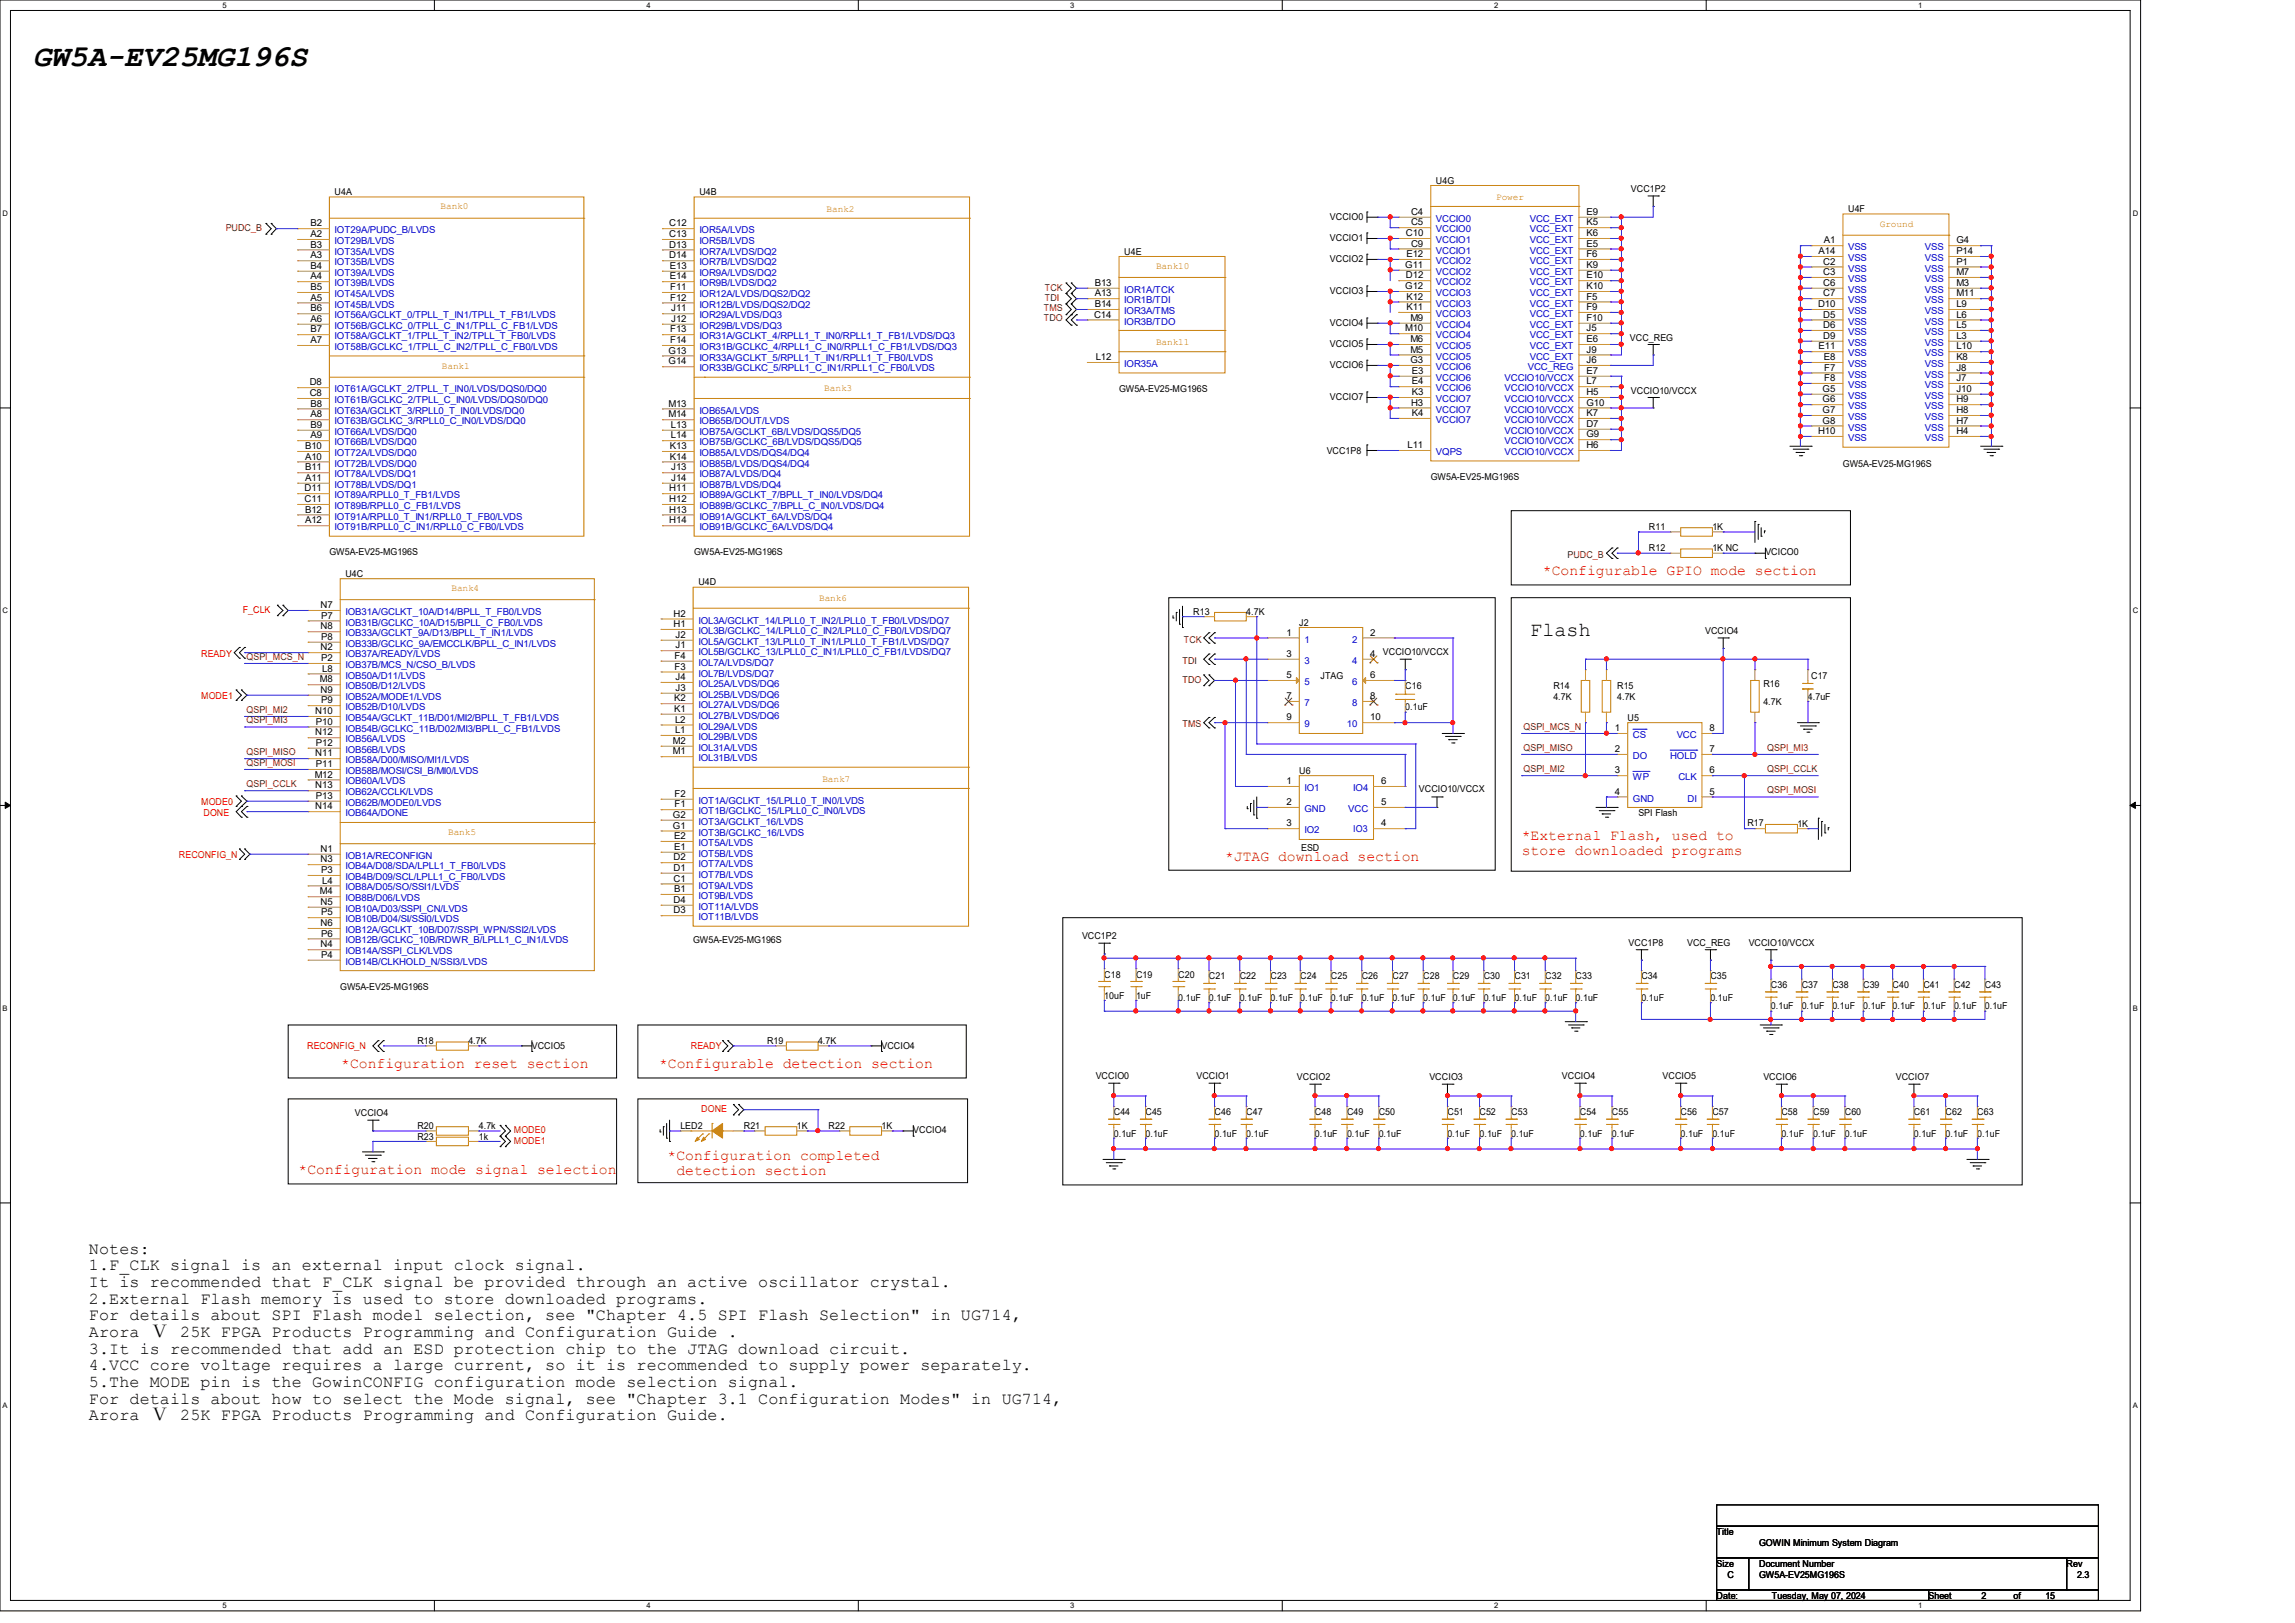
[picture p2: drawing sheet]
<svg xmlns="http://www.w3.org/2000/svg" width="297mm" height="210mm" viewBox="0 0 297 210" stroke-linecap="round" stroke-linejoin="round" font-family="sans-serif">
<defs><g id="words">
<text font-size="3.9" x="4.2" y="8.6">GW5A-EV25MG196S</text>
<text font-size="2.6" x="198" y="82.3">Flash</text>
<g font-size="2.2">
<text x="11.5" y="162.2">Notes:</text>
<text x="11.5" y="164.4">1.F_CLK signal is an external input clock signal.</text>
<text x="11.5" y="166.5">It is recommended that F_CLK signal be provided through an active oscillator crystal.</text>
<text x="11.5" y="168.7">2.External Flash memory is used to store downloaded programs.</text>
<text x="11.5" y="170.9">For details about SPI Flash model selection, see &quot;Chapter 4.5 SPI Flash Selection&quot; in UG714,</text>
<text x="11.5" y="173">Arora Ⅴ 25K FPGA Products Programming and Configuration Guide .</text>
<text x="11.5" y="175.2">3.It is recommended that add an ESD protection chip to the JTAG download circuit.</text>
<text x="11.5" y="177.3">4.VCC core voltage requires a large current, so it is recommended to supply power separately.</text>
<text x="11.5" y="179.5">5.The MODE pin is the GowinCONFIG configuration mode selection signal.</text>
<text x="11.5" y="181.7">For details about how to select the Mode signal, see &quot;Chapter 3.1 Configuration Modes&quot; in UG714,</text>
<text x="11.5" y="183.8">Arora Ⅴ 25K FPGA Products Programming and Configuration Guide.</text>
</g>
<g font-size="1.9" fill="#f00">
<text x="199.7" y="74.4">*Configurable GPIO mode section</text>
<text x="158.5" y="111.5">*JTAG download section</text>
<text x="196.9" y="108.7">*External Flash, used to</text>
<text x="196.9" y="110.6">store downloaded programs</text>
<text x="44.2" y="138.2">*Configuration reset section</text>
<text x="85.3" y="138.2">*Configurable detection section</text>
<text x="38.7" y="151.9">*Configuration mode signal selection</text>
<text x="86.4" y="150.2">*Configuration completed</text>
<text x="87.5" y="152.1">detection section</text>
</g>
<g font-size="1.2">
<text x="185.8" y="23.7">U4G</text>
<text x="40.2" y="29.3">B2</text>
<text x="43.3" y="25.3">U4A</text>
<text x="86.6" y="29.3">C12</text>
<text x="90.5" y="25.3">U4B</text>
<text x="172.1" y="28.4">VCCIO0</text>
<text x="182.6" y="27.8">C4</text>
<text x="182.6" y="29.2">C5</text>
<text x="205.3" y="27.8">E9</text>
<text x="205.3" y="29.2">K5</text>
<text x="211.1" y="24.8">VCC1P2</text>
<text x="239.2" y="27.5">U4F</text>
<text x="40.2" y="30.7">A2</text>
<text x="40.2" y="32">B3</text>
<text x="40.2" y="33.4">A3</text>
<text x="40.2" y="34.8">B4</text>
<text x="86.6" y="30.7">C13</text>
<text x="86.6" y="32">D13</text>
<text x="86.6" y="33.4">D14</text>
<text x="86.7" y="34.8">E13</text>
<text x="145.5" y="32.9">U4E</text>
<text x="172.1" y="31.2">VCCIO1</text>
<text x="172.1" y="33.9">VCCIO2</text>
<text x="181.9" y="34.7">G11</text>
<text x="181.9" y="30.6">C10</text>
<text x="182" y="33.3">E12</text>
<text x="182.6" y="31.9">C9</text>
<text x="205.3" y="30.6">K6</text>
<text x="205.3" y="31.9">E5</text>
<text x="205.3" y="33.3">F6</text>
<text x="205.3" y="34.7">K9</text>
<text x="235.4" y="32.9">A14</text>
<text x="236" y="34.2">C2</text>
<text x="236" y="35.6">C3</text>
<text x="236" y="31.5">A1</text>
<text x="253.2" y="35.6">M7</text>
<text x="253.2" y="34.2">P1</text>
<text x="253.2" y="32.9">P14</text>
<text x="253.2" y="31.5">G4</text>
<text x="40.2" y="36.2">A4</text>
<text x="40.2" y="37.5">B5</text>
<text x="40.2" y="38.9">A5</text>
<text x="40.2" y="40.3">B6</text>
<text x="40.2" y="41.7">A6</text>
<text x="86.7" y="36.2">E14</text>
<text x="86.7" y="37.5">F11</text>
<text x="86.7" y="38.9">F12</text>
<text x="86.9" y="40.3">J11</text>
<text x="86.9" y="41.7">J12</text>
<text x="141.6" y="41.1">C14</text>
<text x="141.7" y="37">B13</text>
<text x="141.7" y="38.4">A13</text>
<text x="141.7" y="39.8">B14</text>
<text x="172.1" y="38">VCCIO3</text>
<text x="181.9" y="37.4">G12</text>
<text x="181.9" y="36">D12</text>
<text x="182" y="38.8">K12</text>
<text x="182" y="40.1">K11</text>
<text x="182.5" y="41.5">M9</text>
<text x="205.3" y="36">E10</text>
<text x="205.3" y="37.4">K10</text>
<text x="205.3" y="38.8">F5</text>
<text x="205.3" y="40.1">F9</text>
<text x="205.3" y="41.5">F10</text>
<text x="235.3" y="39.8">D10</text>
<text x="236" y="37">C6</text>
<text x="236" y="38.4">C7</text>
<text x="236" y="41.1">D5</text>
<text x="253.2" y="41.1">L6</text>
<text x="253.2" y="39.8">L9</text>
<text x="253.2" y="38.4">M11</text>
<text x="253.2" y="37">M3</text>
<text x="40.2" y="43">B7</text>
<text x="40.2" y="44.4">A7</text>
<text x="86.5" y="45.8">G13</text>
<text x="86.5" y="47.2">G14</text>
<text x="86.7" y="43">F13</text>
<text x="86.7" y="44.4">F14</text>
<text x="141.8" y="46.6">L12</text>
<text x="172.1" y="42.1">VCCIO4</text>
<text x="172.1" y="44.9">VCCIO5</text>
<text x="172.1" y="47.6">VCCIO6</text>
<text x="181.9" y="42.9">M10</text>
<text x="182.5" y="44.3">M6</text>
<text x="182.5" y="45.6">M5</text>
<text x="182.5" y="47">G3</text>
<text x="205.3" y="47">J6</text>
<text x="205.3" y="42.9">J5</text>
<text x="205.3" y="44.3">E6</text>
<text x="205.3" y="45.6">J9</text>
<text x="210.9" y="44.1">VCC_REG</text>
<text x="235.4" y="45.2">E11</text>
<text x="236" y="42.5">D6</text>
<text x="236" y="43.9">D9</text>
<text x="236" y="46.6">E8</text>
<text x="236.1" y="48">F7</text>
<text x="253.2" y="48">J8</text>
<text x="253.2" y="46.6">K8</text>
<text x="253.2" y="45.2">L10</text>
<text x="253.2" y="43.9">L3</text>
<text x="253.2" y="42.5">L5</text>
<text x="40.1" y="49.9">D8</text>
<text x="40.1" y="51.3">C8</text>
<text x="40.2" y="52.6">B8</text>
<text x="86.5" y="52.6">M13</text>
<text x="144.8" y="50.8">GW5A-EV25-MG196S</text>
<text x="172.1" y="51.7">VCCIO7</text>
<text x="182.6" y="52.5">H3</text>
<text x="182.7" y="48.4">E3</text>
<text x="182.7" y="49.7">E4</text>
<text x="182.7" y="51.1">K3</text>
<text x="182.7" y="53.8">K4</text>
<text x="205.3" y="49.7">L7</text>
<text x="205.3" y="51.1">H5</text>
<text x="205.3" y="52.5">G10</text>
<text x="205.3" y="53.8">K7</text>
<text x="205.3" y="48.4">E7</text>
<text x="211.1" y="50.9">VCCIO10/VCCX</text>
<text x="235.9" y="50.7">G5</text>
<text x="235.9" y="52.1">G6</text>
<text x="235.9" y="53.5">G7</text>
<text x="236.1" y="49.3">F8</text>
<text x="253.2" y="53.5">H8</text>
<text x="253.2" y="52.1">H9</text>
<text x="253.2" y="50.7">J10</text>
<text x="253.2" y="49.3">J7</text>
<text x="39.5" y="58.1">B10</text>
<text x="39.5" y="59.5">A10</text>
<text x="40.2" y="54">A8</text>
<text x="40.2" y="55.4">B9</text>
<text x="40.2" y="56.7">A9</text>
<text x="86.5" y="54">M14</text>
<text x="86.7" y="58.1">K13</text>
<text x="86.7" y="59.5">K14</text>
<text x="86.8" y="55.4">L13</text>
<text x="86.8" y="56.7">L14</text>
<text x="171.7" y="58.7">VCC1P8</text>
<text x="182.2" y="58">L11</text>
<text x="205.3" y="55.2">D7</text>
<text x="205.3" y="56.6">G9</text>
<text x="205.3" y="58">H6</text>
<text x="235.3" y="56.2">H10</text>
<text x="235.9" y="54.8">G8</text>
<text x="253.2" y="56.2">H4</text>
<text x="253.2" y="54.8">H7</text>
<text x="39.4" y="63.6">D11</text>
<text x="39.4" y="65">C11</text>
<text x="39.5" y="60.9">B11</text>
<text x="39.5" y="62.2">A11</text>
<text x="86.6" y="63.6">H11</text>
<text x="86.6" y="65">H12</text>
<text x="86.9" y="60.9">J13</text>
<text x="86.9" y="62.2">J14</text>
<text x="185.2" y="62.1">GW5A-EV25-MG196S</text>
<text x="238.5" y="60.4">GW5A-EV25-MG196S</text>
<text x="39.5" y="66.3">B12</text>
<text x="39.5" y="67.7">A12</text>
<text x="42.6" y="71.9">GW5A-EV25-MG196S</text>
<text x="86.6" y="66.3">H13</text>
<text x="86.6" y="67.7">H14</text>
<text x="89.8" y="71.9">GW5A-EV25-MG196S</text>
<text x="213.4" y="71.3">R12</text>
<text x="213.4" y="68.6">R11</text>
<text x="221.6" y="71.3">1K NC</text>
<text x="221.6" y="68.6">1K</text>
<text x="228.5" y="71.9">VCICO0</text>
<text x="44.7" y="74.6">U4C</text>
<text x="90.4" y="75.7">U4D</text>
<text x="41.5" y="78.7">N7</text>
<text x="41.5" y="81.4">N8</text>
<text x="41.6" y="80.1">P7</text>
<text x="41.6" y="82.8">P8</text>
<text x="87.2" y="79.8">H2</text>
<text x="87.2" y="81.2">H1</text>
<text x="87.4" y="82.5">J2</text>
<text x="87.4" y="83.9">J1</text>
<text x="154.4" y="79.6">R13</text>
<text x="161.3" y="79.6">4.7K</text>
<text x="166.5" y="82.3">1</text>
<text x="168.1" y="80.9">J2</text>
<text x="177.3" y="82.3">2</text>
<text x="220.7" y="82">VCCIO4</text>
<text x="41.4" y="88.3">M8</text>
<text x="41.5" y="84.2">N2</text>
<text x="41.5" y="89.7">N9</text>
<text x="41.6" y="85.6">P2</text>
<text x="41.7" y="86.9">L8</text>
<text x="87.3" y="85.3">F4</text>
<text x="87.3" y="86.7">F3</text>
<text x="87.4" y="88">J4</text>
<text x="87.4" y="89.4">J3</text>
<text x="166.5" y="85">3</text>
<text x="166.5" y="87.8">5</text>
<text x="170.9" y="87.8">JTAG</text>
<text x="177.3" y="85">4</text>
<text x="177.3" y="87.8">6</text>
<text x="179" y="84.8">VCCIO10/VCCX</text>
<text x="181.9" y="89.2">C16</text>
<text x="201" y="89.2">R14</text>
<text x="209.3" y="89.2">R15</text>
<text x="228.2" y="88.9">R16</text>
<text x="234.4" y="87.8">C17</text>
<text x="40.8" y="92.4">N10</text>
<text x="40.8" y="95.2">N12</text>
<text x="40.9" y="93.8">P10</text>
<text x="41.6" y="91">P9</text>
<text x="87.2" y="90.8">K2</text>
<text x="87.2" y="92.1">K1</text>
<text x="87.4" y="93.5">L2</text>
<text x="87.4" y="94.9">L1</text>
<text x="166.5" y="90.5">7</text>
<text x="166.5" y="93.2">9</text>
<text x="177.3" y="90.5">8</text>
<text x="177.3" y="93.2">10</text>
<text x="181.9" y="91.9">0.1uF</text>
<text x="201" y="90.6">4.7K</text>
<text x="209" y="94.6">1</text>
<text x="209.3" y="90.6">4.7K</text>
<text x="210.6" y="93.3">U5</text>
<text x="221.2" y="94.6">8</text>
<text x="228.2" y="91.2">4.7K</text>
<text x="234" y="90.6">4.7uF</text>
<text x="40.7" y="100.6">M12</text>
<text x="40.8" y="97.9">N11</text>
<text x="40.9" y="96.5">P12</text>
<text x="40.9" y="99.3">P11</text>
<text x="87.1" y="96.3">M2</text>
<text x="87.1" y="97.6">M1</text>
<text x="166.5" y="101.5">1</text>
<text x="168.1" y="100.2">U6</text>
<text x="178.7" y="101.5">6</text>
<text x="209" y="97.3">2</text>
<text x="209" y="100.1">3</text>
<text x="221.2" y="100.1">6</text>
<text x="221.2" y="97.3">7</text>
<text x="40.8" y="102">N13</text>
<text x="40.8" y="104.7">N14</text>
<text x="40.9" y="103.4">P13</text>
<text x="87.1" y="105.8">G2</text>
<text x="87.1" y="107.2">G1</text>
<text x="87.3" y="103.1">F2</text>
<text x="87.3" y="104.5">F1</text>
<text x="166.5" y="106.9">3</text>
<text x="166.5" y="104.2">2</text>
<text x="178.7" y="106.9">4</text>
<text x="178.7" y="104.2">5</text>
<text x="183.6" y="102.5">VCCIO10/VCCX</text>
<text x="209" y="102.8">4</text>
<text x="212" y="105.6">SPI Flash</text>
<text x="221.2" y="102.8">5</text>
<text x="226.1" y="106.9">R17</text>
<text x="232.6" y="107">1K</text>
<text x="41.5" y="110.2">N1</text>
<text x="41.5" y="111.6">N3</text>
<text x="41.6" y="113">P3</text>
<text x="87.2" y="111.3">D2</text>
<text x="87.2" y="112.7">D1</text>
<text x="87.2" y="108.6">E2</text>
<text x="87.2" y="110">E1</text>
<text x="168.4" y="110.2">ESD</text>
<text x="41.4" y="115.7">M4</text>
<text x="41.5" y="117.1">N5</text>
<text x="41.5" y="119.8">N6</text>
<text x="41.6" y="118.4">P5</text>
<text x="41.7" y="114.3">L4</text>
<text x="87.2" y="114.1">C1</text>
<text x="87.2" y="116.8">D4</text>
<text x="87.2" y="118.2">D3</text>
<text x="87.2" y="115.4">B1</text>
<text x="41.5" y="122.6">N4</text>
<text x="41.6" y="121.2">P6</text>
<text x="41.6" y="124">P4</text>
<text x="89.7" y="122.1">GW5A-EV25-MG196S</text>
<text x="140" y="121.5">VCC1P2</text>
<text x="210.8" y="122.4">VCC1P8</text>
<text x="218.3" y="122.4">VCC_REG</text>
<text x="226.3" y="122.4">VCCIO10/VCCX</text>
<text x="44" y="128.1">GW5A-EV25-MG196S</text>
<text x="142.9" y="126.5">C18</text>
<text x="142.9" y="129.2">10uF</text>
<text x="147" y="126.5">C19</text>
<text x="147" y="129.2">1uF</text>
<text x="152.5" y="126.5">C20</text>
<text x="152.5" y="129.5">0.1uF</text>
<text x="156.5" y="126.7">C21</text>
<text x="156.5" y="129.5">0.1uF</text>
<text x="160.4" y="126.7">C22</text>
<text x="160.4" y="129.5">0.1uF</text>
<text x="164.4" y="126.7">C23</text>
<text x="164.4" y="129.5">0.1uF</text>
<text x="168.3" y="126.7">C24</text>
<text x="168.3" y="129.5">0.1uF</text>
<text x="172.2" y="126.7">C25</text>
<text x="172.2" y="129.5">0.1uF</text>
<text x="176.2" y="126.7">C26</text>
<text x="176.2" y="129.5">0.1uF</text>
<text x="180.2" y="126.7">C27</text>
<text x="180.2" y="129.5">0.1uF</text>
<text x="184.2" y="126.7">C28</text>
<text x="184.2" y="129.5">0.1uF</text>
<text x="188" y="126.7">C29</text>
<text x="188" y="129.5">0.1uF</text>
<text x="192" y="126.7">C30</text>
<text x="192" y="129.5">0.1uF</text>
<text x="196" y="126.7">C31</text>
<text x="196" y="129.5">0.1uF</text>
<text x="200" y="126.7">C32</text>
<text x="200" y="129.5">0.1uF</text>
<text x="203.9" y="126.7">C33</text>
<text x="203.9" y="129.5">0.1uF</text>
<text x="212.4" y="126.7">C34</text>
<text x="212.4" y="129.5">0.1uF</text>
<text x="221.4" y="126.7">C35</text>
<text x="221.4" y="129.5">0.1uF</text>
<text x="229.2" y="127.8">C36</text>
<text x="229.2" y="130.6">0.1uF</text>
<text x="233.2" y="127.8">C37</text>
<text x="233.2" y="130.6">0.1uF</text>
<text x="237.1" y="127.8">C38</text>
<text x="237.1" y="130.6">0.1uF</text>
<text x="241.1" y="127.8">C39</text>
<text x="241.1" y="130.6">0.1uF</text>
<text x="244.9" y="127.8">C40</text>
<text x="244.9" y="130.6">0.1uF</text>
<text x="248.9" y="127.8">C41</text>
<text x="248.9" y="130.6">0.1uF</text>
<text x="252.9" y="127.8">C42</text>
<text x="252.9" y="130.6">0.1uF</text>
<text x="256.9" y="127.8">C43</text>
<text x="256.9" y="130.6">0.1uF</text>
<text x="54" y="135.1">R18</text>
<text x="60.6" y="135.1">4.7K</text>
<text x="68.8" y="135.7">VCCIO5</text>
<text x="99.3" y="135.1">R19</text>
<text x="105.9" y="135.1">4.7K</text>
<text x="114.1" y="135.7">VCCIO4</text>
<text x="141.8" y="139.7">VCCIO0</text>
<text x="154.9" y="139.7">VCCIO1</text>
<text x="167.8" y="139.8">VCCIO2</text>
<text x="185" y="139.8">VCCIO3</text>
<text x="202.1" y="139.7">VCCIO4</text>
<text x="215.2" y="139.7">VCCIO5</text>
<text x="228.2" y="139.8">VCCIO6</text>
<text x="245.4" y="139.8">VCCIO7</text>
<text x="45.9" y="144.4">VCCIO4</text>
<text x="54" y="147.5">R23</text>
<text x="54" y="146.1">R20</text>
<text x="62" y="147.5">1k</text>
<text x="62" y="146.1">4.7k</text>
<text x="88.1" y="146.1">LED2</text>
<text x="96.3" y="146.1">R21</text>
<text x="103.1" y="146.1">1K</text>
<text x="107.2" y="146.1">R22</text>
<text x="114.1" y="146.1">1K</text>
<text x="118.2" y="146.6">VCCIO4</text>
<text x="144.1" y="144.3">C44</text>
<text x="144.1" y="147.1">0.1uF</text>
<text x="148.2" y="144.3">C45</text>
<text x="148.2" y="147.1">0.1uF</text>
<text x="157.2" y="144.3">C46</text>
<text x="157.2" y="147.1">0.1uF</text>
<text x="161.3" y="144.3">C47</text>
<text x="161.3" y="147.1">0.1uF</text>
<text x="170.2" y="144.3">C48</text>
<text x="170.2" y="147.1">0.1uF</text>
<text x="174.3" y="144.3">C49</text>
<text x="174.3" y="147.1">0.1uF</text>
<text x="178.4" y="144.3">C50</text>
<text x="178.4" y="147.1">0.1uF</text>
<text x="187.3" y="144.3">C51</text>
<text x="187.3" y="147.1">0.1uF</text>
<text x="191.5" y="144.3">C52</text>
<text x="191.5" y="147.1">0.1uF</text>
<text x="195.6" y="144.3">C53</text>
<text x="195.6" y="147.1">0.1uF</text>
<text x="204.5" y="144.3">C54</text>
<text x="204.5" y="147.1">0.1uF</text>
<text x="208.6" y="144.3">C55</text>
<text x="208.6" y="147.1">0.1uF</text>
<text x="217.5" y="144.3">C56</text>
<text x="217.5" y="147.1">0.1uF</text>
<text x="221.6" y="144.3">C57</text>
<text x="221.6" y="147.1">0.1uF</text>
<text x="230.5" y="144.3">C58</text>
<text x="230.5" y="147.1">0.1uF</text>
<text x="234.6" y="144.3">C59</text>
<text x="234.6" y="147.1">0.1uF</text>
<text x="238.8" y="144.3">C60</text>
<text x="238.8" y="147.1">0.1uF</text>
<text x="247.7" y="144.3">C61</text>
<text x="247.7" y="147.1">0.1uF</text>
<text x="251.8" y="144.3">C62</text>
<text x="251.8" y="147.1">0.1uF</text>
<text x="255.9" y="144.3">C63</text>
<text x="255.9" y="147.1">0.1uF</text>
<text x="222.2" y="198.6">Title</text>
<text x="222.2" y="202.7">Size</text>
<text x="227.7" y="202.7">Document Number</text>
<text x="227.7" y="200">GOWIN Minimum System Diagram</text>
<text x="267.5" y="202.7">Rev</text>
<text x="222.2" y="206.9">Date:</text>
<text x="223.6" y="204.1">C</text>
<text x="227.7" y="204.1">GW5A-EV25MG196S</text>
<text x="229.3" y="206.9">Tuesday, May 07, 2024</text>
<text x="249.6" y="206.9">Sheet</text>
<text x="256.4" y="206.9">2</text>
<text x="260.6" y="206.9">of</text>
<text x="264.7" y="206.9">15</text>
<text x="268.8" y="204.1">2.3</text>
</g>
<g font-size="1.2" fill="#800000">
<text x="29.2" y="29.9">PUDC_B</text>
<text x="135.1" y="40.2">TMS</text>
<text x="135.1" y="41.6">TDO</text>
<text x="135.2" y="37.6">TCK</text>
<text x="135.2" y="39">TDI</text>
<text x="202.9" y="72.2">PUDC_B</text>
<text x="153.2" y="83.1">TCK</text>
<text x="31.9" y="85.4">QSPI_MCS_N</text>
<text x="153" y="85.9">TDI</text>
<text x="153" y="88.3">TDO</text>
<text x="31.9" y="92.2">QSPI_MI2</text>
<text x="31.9" y="93.6">QSPI_MI3</text>
<text x="153" y="94.1">TMS</text>
<text x="197.2" y="94.4">QSPI_MCS_N</text>
<text x="31.9" y="97.7">QSPI_MISO</text>
<text x="31.9" y="99.1">QSPI_MOSI</text>
<text x="31.9" y="101.9">QSPI_CCLK</text>
<text x="197.2" y="97.2">QSPI_MISO</text>
<text x="197.2" y="99.9">QSPI_MI2</text>
<text x="228.7" y="97.2">QSPI_MI3</text>
<text x="228.7" y="99.9">QSPI_CCLK</text>
<text x="228.7" y="102.7">QSPI_MOSI</text>
</g>
<g font-size="1.2" fill="#cc8006">
<text x="57" y="27.1">Bank0</text>
<text x="107" y="27.5">Bank2</text>
<text x="193.6" y="25.8">Power</text>
<text x="243.3" y="29.4">Ground</text>
<text x="149.6" y="34.8">Bank10</text>
<text x="57.2" y="47.8">Bank1</text>
<text x="149.6" y="44.6">Bank11</text>
<text x="106.7" y="50.6">Bank3</text>
<text x="58.4" y="76.5">Bank4</text>
<text x="106" y="77.8">Bank6</text>
<text x="106.4" y="101.1">Bank7</text>
<text x="58" y="108">Bank5</text>
</g>
<g font-size="1.2" fill="#00c">
<text x="185.8" y="28.7">VCCIO0</text>
<text x="198" y="28.7">VCC_EXT</text>
<text x="43.3" y="30.2">IOT29A/PUDC_B/LVDS</text>
<text x="43.3" y="31.6">IOT29B/LVDS</text>
<text x="43.3" y="32.9">IOT35A/LVDS</text>
<text x="43.3" y="34.3">IOT35B/LVDS</text>
<text x="43.3" y="35.7">IOT39A/LVDS</text>
<text x="90.5" y="30.2">IOR5A/LVDS</text>
<text x="90.5" y="31.6">IOR5B/LVDS</text>
<text x="90.5" y="32.9">IOR7A/LVDS/DQ2</text>
<text x="90.5" y="34.3">IOR7B/LVDS/DQ2</text>
<text x="90.5" y="35.7">IOR9A/LVDS/DQ2</text>
<text x="185.8" y="30.1">VCCIO0</text>
<text x="185.8" y="31.5">VCCIO1</text>
<text x="185.8" y="32.8">VCCIO1</text>
<text x="185.8" y="34.2">VCCIO2</text>
<text x="185.8" y="35.6">VCCIO2</text>
<text x="198" y="30.1">VCC_EXT</text>
<text x="198" y="31.5">VCC_EXT</text>
<text x="198" y="32.8">VCC_EXT</text>
<text x="198" y="34.2">VCC_EXT</text>
<text x="198" y="35.6">VCC_EXT</text>
<text x="239.2" y="32.4">VSS</text>
<text x="239.2" y="33.8">VSS</text>
<text x="239.2" y="35.1">VSS</text>
<text x="249.1" y="35.1">VSS</text>
<text x="249.1" y="33.8">VSS</text>
<text x="249.1" y="32.4">VSS</text>
<text x="43.3" y="37">IOT39B/LVDS</text>
<text x="43.3" y="38.4">IOT45A/LVDS</text>
<text x="43.3" y="39.8">IOT45B/LVDS</text>
<text x="43.3" y="41.2">IOT56A/GCLKT_0/TPLL_T_IN1/TPLL_T_FB1/LVDS</text>
<text x="90.5" y="38.4">IOR12A/LVDS/DQS2/DQ2</text>
<text x="90.5" y="39.8">IOR12B/LVDS/DQS2/DQ2</text>
<text x="90.5" y="41.2">IOR29A/LVDS/DQ3</text>
<text x="90.5" y="37">IOR9B/LVDS/DQ2</text>
<text x="145.5" y="37.9">IOR1A/TCK</text>
<text x="145.5" y="39.2">IOR1B/TDI</text>
<text x="145.5" y="40.6">IOR3A/TMS</text>
<text x="145.5" y="42">IOR3B/TDO</text>
<text x="185.8" y="36.9">VCCIO2</text>
<text x="185.8" y="38.3">VCCIO3</text>
<text x="185.8" y="39.7">VCCIO3</text>
<text x="185.8" y="41">VCCIO3</text>
<text x="198" y="36.9">VCC_EXT</text>
<text x="198" y="38.3">VCC_EXT</text>
<text x="198" y="39.7">VCC_EXT</text>
<text x="198" y="41">VCC_EXT</text>
<text x="239.2" y="36.5">VSS</text>
<text x="239.2" y="37.9">VSS</text>
<text x="239.2" y="39.2">VSS</text>
<text x="239.2" y="40.6">VSS</text>
<text x="239.2" y="42">VSS</text>
<text x="249.1" y="42">VSS</text>
<text x="249.1" y="40.6">VSS</text>
<text x="249.1" y="39.2">VSS</text>
<text x="249.1" y="37.9">VSS</text>
<text x="249.1" y="36.5">VSS</text>
<text x="43.3" y="42.5">IOT56B/GCLKC_0/TPLL_C_IN1/TPLL_C_FB1/LVDS</text>
<text x="43.3" y="43.9">IOT58A/GCLKT_1/TPLL_T_IN2/TPLL_T_FB0/LVDS</text>
<text x="43.3" y="45.3">IOT58B/GCLKC_1/TPLL_C_IN2/TPLL_C_FB0/LVDS</text>
<text x="90.5" y="42.5">IOR29B/LVDS/DQ3</text>
<text x="90.5" y="43.9">IOR31A/GCLKT_4/RPLL1_T_IN0/RPLL1_T_FB1/LVDS/DQ3</text>
<text x="90.5" y="45.3">IOR31B/GCLKC_4/RPLL1_C_IN0/RPLL1_C_FB1/LVDS/DQ3</text>
<text x="90.5" y="46.7">IOR33A/GCLKT_5/RPLL1_T_IN1/RPLL1_T_FB0/LVDS</text>
<text x="145.5" y="47.5">IOR35A</text>
<text x="185.8" y="42.4">VCCIO4</text>
<text x="185.8" y="43.8">VCCIO4</text>
<text x="185.8" y="45.2">VCCIO5</text>
<text x="185.8" y="46.5">VCCIO5</text>
<text x="185.8" y="47.9">VCCIO6</text>
<text x="197.7" y="47.9">VCC_REG</text>
<text x="198" y="42.4">VCC_EXT</text>
<text x="198" y="43.8">VCC_EXT</text>
<text x="198" y="45.2">VCC_EXT</text>
<text x="198" y="46.5">VCC_EXT</text>
<text x="239.2" y="43.3">VSS</text>
<text x="239.2" y="44.7">VSS</text>
<text x="239.2" y="46.1">VSS</text>
<text x="239.2" y="47.5">VSS</text>
<text x="249.1" y="47.5">VSS</text>
<text x="249.1" y="46.1">VSS</text>
<text x="249.1" y="44.7">VSS</text>
<text x="249.1" y="43.3">VSS</text>
<text x="43.3" y="50.8">IOT61A/GCLKT_2/TPLL_T_IN0/LVDS/DQS0/DQ0</text>
<text x="43.3" y="52.2">IOT61B/GCLKC_2/TPLL_C_IN0/LVDS/DQS0/DQ0</text>
<text x="43.3" y="53.5">IOT63A/GCLKT_3/RPLL0_T_IN0/LVDS/DQ0</text>
<text x="90.5" y="48">IOR33B/GCLKC_5/RPLL1_C_IN1/RPLL1_C_FB0/LVDS</text>
<text x="90.5" y="53.5">IOB65A/LVDS</text>
<text x="185.8" y="49.3">VCCIO6</text>
<text x="185.8" y="50.6">VCCIO6</text>
<text x="185.8" y="52">VCCIO7</text>
<text x="185.8" y="53.4">VCCIO7</text>
<text x="194.7" y="50.6">VCCIO10/VCCX</text>
<text x="194.7" y="52">VCCIO10/VCCX</text>
<text x="194.7" y="53.4">VCCIO10/VCCX</text>
<text x="194.7" y="49.3">VCCIO10/VCCX</text>
<text x="239.2" y="48.9">VSS</text>
<text x="239.2" y="50.2">VSS</text>
<text x="239.2" y="51.6">VSS</text>
<text x="239.2" y="53">VSS</text>
<text x="249.1" y="53">VSS</text>
<text x="249.1" y="51.6">VSS</text>
<text x="249.1" y="50.2">VSS</text>
<text x="249.1" y="48.9">VSS</text>
<text x="43.3" y="54.9">IOT63B/GCLKC_3/RPLL0_C_IN0/LVDS/DQ0</text>
<text x="43.3" y="56.3">IOT66A/LVDS/DQ0</text>
<text x="43.3" y="57.6">IOT66B/LVDS/DQ0</text>
<text x="43.3" y="59">IOT72A/LVDS/DQ0</text>
<text x="90.5" y="54.9">IOB65B/DOUT/LVDS</text>
<text x="90.5" y="56.3">IOB75A/GCLKT_6B/LVDS/DQS5/DQ5</text>
<text x="90.5" y="57.6">IOB75B/GCLKC_6B/LVDS/DQS5/DQ5</text>
<text x="90.5" y="59">IOB85A/LVDS/DQS4/DQ4</text>
<text x="185.8" y="54.7">VCCIO7</text>
<text x="185.8" y="58.9">VQPS</text>
<text x="194.7" y="54.7">VCCIO10/VCCX</text>
<text x="194.7" y="56.1">VCCIO10/VCCX</text>
<text x="194.7" y="57.5">VCCIO10/VCCX</text>
<text x="194.7" y="58.9">VCCIO10/VCCX</text>
<text x="239.2" y="54.4">VSS</text>
<text x="239.2" y="55.7">VSS</text>
<text x="239.2" y="57.1">VSS</text>
<text x="249.1" y="57.1">VSS</text>
<text x="249.1" y="55.7">VSS</text>
<text x="249.1" y="54.4">VSS</text>
<text x="43.3" y="60.4">IOT72B/LVDS/DQ0</text>
<text x="43.3" y="61.8">IOT78A/LVDS/DQ1</text>
<text x="43.3" y="63.1">IOT78B/LVDS/DQ1</text>
<text x="43.3" y="64.5">IOT89A/RPLL0_T_FB1/LVDS</text>
<text x="43.3" y="65.9">IOT89B/RPLL0_C_FB1/LVDS</text>
<text x="90.5" y="60.4">IOB85B/LVDS/DQS4/DQ4</text>
<text x="90.5" y="61.8">IOB87A/LVDS/DQ4</text>
<text x="90.5" y="63.1">IOB87B/LVDS/DQ4</text>
<text x="90.5" y="64.5">IOB89A/GCLKT_7/BPLL_T_IN0/LVDS/DQ4</text>
<text x="90.5" y="65.9">IOB89B/GCLKC_7/BPLL_C_IN0/LVDS/DQ4</text>
<text x="43.3" y="67.2">IOT91A/RPLL0_T_IN1/RPLL0_T_FB0/LVDS</text>
<text x="43.3" y="68.6">IOT91B/RPLL0_C_IN1/RPLL0_C_FB0/LVDS</text>
<text x="90.5" y="67.2">IOB91A/GCLKT_6A/LVDS/DQ4</text>
<text x="90.5" y="68.6">IOB91B/GCLKC_6A/LVDS/DQ4</text>
<text x="44.7" y="79.6">IOB31A/GCLKT_10A/D14/BPLL_T_FB0/LVDS</text>
<text x="44.7" y="80.9">IOB31B/GCLKC_10A/D15/BPLL_C_FB0/LVDS</text>
<text x="44.7" y="82.3">IOB33A/GCLKT_9A/D13/BPLL_T_IN1/LVDS</text>
<text x="44.7" y="83.7">IOB33B/GCLKC_9A/EMCCLK/BPLL_C_IN1/LVDS</text>
<text x="90.4" y="80.7">IOL3A/GCLKT_14/LPLL0_T_IN2/LPLL0_T_FB0/LVDS/DQ7</text>
<text x="90.4" y="82">IOL3B/GCLKC_14/LPLL0_C_IN2/LPLL0_C_FB0/LVDS/DQ7</text>
<text x="90.4" y="83.4">IOL5A/GCLKT_13/LPLL0_T_IN1/LPLL0_T_FB1/LVDS/DQ7</text>
<text x="168.8" y="83.1">1</text>
<text x="175" y="83.1">2</text>
<text x="44.7" y="85">IOB37A/READY/LVDS</text>
<text x="44.7" y="86.4">IOB37B/MCS_N/CSO_B/LVDS</text>
<text x="44.7" y="87.8">IOB50A/D11/LVDS</text>
<text x="44.7" y="89.2">IOB50B/D12/LVDS</text>
<text x="90.4" y="88.9">IOL25A/LVDS/DQ6</text>
<text x="90.4" y="84.8">IOL5B/GCLKC_13/LPLL0_C_IN1/LPLL0_C_FB1/LVDS/DQ7</text>
<text x="90.4" y="86.1">IOL7A/LVDS/DQ7</text>
<text x="90.4" y="87.5">IOL7B/LVDS/DQ7</text>
<text x="168.8" y="85.9">3</text>
<text x="168.8" y="88.6">5</text>
<text x="175" y="85.9">4</text>
<text x="175" y="88.6">6</text>
<text x="44.7" y="90.6">IOB52A/MODE1/LVDS</text>
<text x="44.7" y="91.9">IOB52B/D10/LVDS</text>
<text x="44.7" y="93.3">IOB54A/GCLKT_11B/D01/MI2/BPLL_T_FB1/LVDS</text>
<text x="44.7" y="94.7">IOB54B/GCLKC_11B/D02/MI3/BPLL_C_FB1/LVDS</text>
<text x="90.4" y="90.3">IOL25B/LVDS/DQ6</text>
<text x="90.4" y="91.7">IOL27A/LVDS/DQ6</text>
<text x="90.4" y="93">IOL27B/LVDS/DQ6</text>
<text x="90.4" y="94.4">IOL29A/LVDS</text>
<text x="90.4" y="95.8">IOL29B/LVDS</text>
<text x="168.8" y="91.4">7</text>
<text x="168.8" y="94.1">9</text>
<text x="174.3" y="94.1">10</text>
<text x="175" y="91.4">8</text>
<text x="211.3" y="95.5">CS</text>
<text x="217" y="95.5">VCC</text>
<text x="44.7" y="96.1">IOB56A/LVDS</text>
<text x="44.7" y="97.4">IOB56B/LVDS</text>
<text x="44.7" y="98.8">IOB58A/D00/MISO/MI1/LVDS</text>
<text x="44.7" y="100.2">IOB58B/MOSI/CSI_B/MI0/LVDS</text>
<text x="44.7" y="101.5">IOB60A/LVDS</text>
<text x="90.4" y="97.2">IOL31A/LVDS</text>
<text x="90.4" y="98.5">IOL31B/LVDS</text>
<text x="211.3" y="98.2">DO</text>
<text x="211.3" y="101">WP</text>
<text x="216.1" y="98.2">HOLD</text>
<text x="217.2" y="101">CLK</text>
<text x="44.7" y="102.9">IOB62A/CCLK/LVDS</text>
<text x="44.7" y="104.3">IOB62B/MODE0/LVDS</text>
<text x="44.7" y="105.6">IOB64A/DONE</text>
<text x="90.4" y="104">IOT1A/GCLKT_15/LPLL0_T_IN0/LVDS</text>
<text x="90.4" y="105.4">IOT1B/GCLKC_15/LPLL0_C_IN0/LVDS</text>
<text x="90.4" y="106.7">IOT3A/GCLKT_16/LVDS</text>
<text x="168.8" y="107.8">IO2</text>
<text x="168.8" y="105.1">GND</text>
<text x="168.8" y="102.4">IO1</text>
<text x="174.5" y="105.1">VCC</text>
<text x="175.1" y="102.4">IO4</text>
<text x="175.1" y="107.7">IO3</text>
<text x="211.3" y="103.7">GND</text>
<text x="218.4" y="103.7">DI</text>
<text x="44.7" y="111.1">IOB1A/RECONFIGN</text>
<text x="44.7" y="112.5">IOB4A/D08/SDA/LPLL1_T_FB0/LVDS</text>
<text x="44.7" y="113.9">IOB4B/D09/SCL/LPLL1_C_FB0/LVDS</text>
<text x="90.4" y="108.1">IOT3B/GCLKC_16/LVDS</text>
<text x="90.4" y="109.5">IOT5A/LVDS</text>
<text x="90.4" y="110.9">IOT5B/LVDS</text>
<text x="90.4" y="112.2">IOT7A/LVDS</text>
<text x="90.4" y="113.6">IOT7B/LVDS</text>
<text x="44.7" y="118">IOB10A/D03/SSPI_CN/LVDS</text>
<text x="44.7" y="119.3">IOB10B/D04/SI/SSI0/LVDS</text>
<text x="44.7" y="115.2">IOB8A/D05/SO/SSI1/LVDS</text>
<text x="44.7" y="116.6">IOB8B/D06/LVDS</text>
<text x="90.4" y="115">IOT9A/LVDS</text>
<text x="90.4" y="116.3">IOT9B/LVDS</text>
<text x="90.4" y="117.7">IOT11A/LVDS</text>
<text x="90.4" y="119.1">IOT11B/LVDS</text>
<text x="44.7" y="120.7">IOB12A/GCLKT_10B/D07/SSPI_WPN/SSI2/LVDS</text>
<text x="44.7" y="122.1">IOB12B/GCLKC_10B/RDWR_B/LPLL1_C_IN1/LVDS</text>
<text x="44.7" y="123.5">IOB14A/SSPI_CLK/LVDS</text>
<text x="44.7" y="124.8">IOB14B/CLKHOLD_N/SSI3/LVDS</text>
</g>
<g font-size="1.2" fill="#f00">
<text x="31.4" y="79.3">F_CLK</text>
<text x="26" y="85">READY</text>
<text x="26" y="90.4">MODE1</text>
<text x="26" y="104.1">MODE0</text>
<text x="26.3" y="105.6">DONE</text>
<text x="23.2" y="111">RECONFIG_N</text>
<text x="39.8" y="135.7">RECONFIG_N</text>
<text x="89.4" y="135.7">READY</text>
<text x="90.8" y="143.9">DONE</text>
<text x="66.5" y="146.6">MODE0</text>
<text x="66.5" y="148">MODE1</text>
</g>
<g font-size="1">
<text x="28.8" y="1">5</text>
<text x="83.7" y="1">4</text>
<text x="138.5" y="1">3</text>
<text x="193.4" y="1">2</text>
<text x="248.2" y="1">1</text>
<text x=".3" y="27.9">D</text>
<text x="276" y="27.9">D</text>
<text x=".3" y="79.4">C</text>
<text x="276" y="79.4">C</text>
<text x=".3" y="130.8">B</text>
<text x="276" y="130.8">B</text>
<text x=".3" y="182.2">A</text>
<text x="276" y="182.2">A</text>
<text x="28.8" y="208.1">5</text>
<text x="83.7" y="208.1">4</text>
<text x="138.5" y="208.1">3</text>
<text x="193.4" y="208.1">2</text>
<text x="248.2" y="208.1">1</text>
</g>
</g></defs>
<path d="M0 0h277v208.4h-277zM1.4 1.4h274.3v205.7h-274.3z" fill="none" stroke="#000" stroke-width=".13"/>
<g fill="#fff">
<path d="M28.8 .1h.5v1.1h-.5z"/>
<path d="M28.8 207.2h.5v1.1h-.5z"/>
</g>
<path d="M56.2 0v1.4M56.2 207.1v1.3" fill="none" stroke="#000" stroke-width=".13"/>
<g fill="#fff">
<path d="M83.7 .1h.5v1.1h-.5z"/>
<path d="M83.7 207.2h.5v1.1h-.5z"/>
</g>
<path d="M111.1 0v1.4M111.1 207.1v1.3" fill="none" stroke="#000" stroke-width=".13"/>
<g fill="#fff">
<path d="M138.5 .1h.6v1.1h-.6z"/>
<path d="M138.5 207.2h.6v1.1h-.6z"/>
</g>
<path d="M165.9 0v1.4M165.9 207.1v1.3" fill="none" stroke="#000" stroke-width=".13"/>
<g fill="#fff">
<path d="M193.4 .1h.5v1.1h-.5z"/>
<path d="M193.4 207.2h.5v1.1h-.5z"/>
</g>
<path d="M220.8 0v1.4M220.8 207.1v1.3" fill="none" stroke="#000" stroke-width=".13"/>
<g fill="#fff">
<path d="M248.2 .1h.6v1.1h-.6z"/>
<path d="M248.2 207.2h.6v1.1h-.6z"/>
<path d="M.3 27.1h.8v1.1h-.8z"/>
<path d="M276 27.1h.7v1.1h-.7z"/>
<path d="M.3 78.5h.8v1.1h-.8z"/>
<path d="M276 78.5h.7v1.1h-.7z"/>
</g>
<path d="M0 52.8h1.4M275.7 52.8h1.3" fill="none" stroke="#000" stroke-width=".13"/>
<g fill="#fff">
<path d="M.3 129.9h.7v1.1h-.7z"/>
<path d="M276 129.9h.6v1.1h-.6z"/>
</g>
<path d="M0 104.2h1.4M275.7 104.2h1.3" fill="none" stroke="#000" stroke-width=".13"/>
<path d="M.7 103.8l.7 .4-.7 .4zM275.7 104.2l.7-.4v.8z" fill="#000" stroke="#000" stroke-width=".13"/>
<g fill="#fff">
<path d="M.3 181.4h.7v1.1h-.7z"/>
<path d="M276 181.4h.6v1.1h-.6z"/>
</g>
<g fill="none" stroke="#000" stroke-width=".13">
<path d="M34.4 28.9h.1M34.4 30.3h.1M34.4 28.9l.7 .7-.7 .7M35.1 30.3h.1M35.1 28.9h.1M35.1 28.9l.7 .7-.7 .7M138 36.6h.1M138 38h.1M138 39.3h.1M138 36.6l.6 .7-.6 .7M138 38l.6 .7-.6 .6M138 39.3l.6 .7-.6 .7"/>
<path d="M138.6 38h.1M138.6 36.6h.1M138.6 39.3h.1M138.6 36.6l.7 .7-.7 .7M138.6 38l.7 .7-.7 .6M138.6 39.3l.7 .7-1.3 1.4 .6 .7M176.9 27.4h.1M176.9 30.1h.1M176.9 32.9h.1M176.9 37h.1M176.9 28.1h1.4M176.9 27.4v1.4"/>
<path d="M176.9 30.1v1.4M176.9 32.9v1.4M176.9 37v1.4M176.9 30.9h1.4M176.9 33.6h1.4M176.9 37.7h1.4M178.3 28.1h.1M178.3 30.9h.1M178.3 33.6h.1M178.3 37.7h.1M213.3 25.4h1.3M214 26.7h.1"/>
<path d="M214 25.4v1.3M214.6 25.4h.1M138 40.7h.1M138.6 40.7h.1M138.6 42.1h.1M139.3 40.7h.1M139.3 42.1h.1M139.3 40.7l-.7 .7 .7 .7M176.9 41.1h.1M176.9 43.9h.1M176.9 46.6h.1M176.9 50.7h.1"/>
<path d="M176.9 57.6h.1M176.9 41.1v1.4M176.9 43.9v1.4M176.9 46.6v1.4M176.9 50.7v1.4M176.9 57.6v1.4M176.9 51.4h1.4M176.9 44.6h1.4M176.9 41.8h1.4M176.9 47.3h1.4M176.9 58.3h1.4M178.3 41.8h.1"/>
<path d="M178.3 44.6h.1M178.3 47.3h.1M178.3 51.4h.1M178.3 58.3h.1M213.3 51.4h1.3M213.3 44.6h1.3M214 52.8h.1M214 45.9h.1M214 44.6v1.3M214 51.4v1.4M214.6 51.4h.1M214.6 44.6h.1"/>
<path d="M231.6 57.7h2.8M232.1 58.1h1.9M232.5 58.5h.1M232.5 58.5h1.1M232.9 59h.3M233.2 59h.1M234 58.1h.1M234.4 57.7h.1M256.3 57.7h2.8M256.8 58.1h1.9M257.2 58.5h.1M257.2 58.5h1.1"/>
<path d="M257.6 59h.3M257.9 59h.1M258.7 58.1h.1M259.1 57.7h.1M35.9 78.3h.1M35.9 79.7h.1M35.9 78.3l.7 .7-.7 .7M36.6 79.7h.1M36.6 78.3h.1M36.6 78.3l.7 .7-.7 .7M151.3 77.3h42.2v35.3h-42.2zM151.8 80h.1"/>
<path d="M151.8 79.7v.3M152.2 79.2h.1M152.2 79.2v1.1M152.7 78.9v1.9M153 78.4v2.8M195.6 77.3h43.9v35.4h-43.9zM195.6 66.1h43.9v9.6h-43.9zM208.6 70.9h.1M208.6 72.3h.1M208.6 70.9l-.7 .7 .7 .7M209.3 70.9h.1M209.3 72.3h.1"/>
<path d="M209.3 70.9l-.7 .7 .7 .7M227.1 67.5h.1M227.1 71.6h.1M227.1 67.5v2.7M227.1 71.6h1.4M227.5 67.9h.1M227.5 67.9v1.9M227.9 69.4h.1M227.9 68.3v1.1M228.3 68.7h.1M228.3 68.7v.3M228.5 72.3h.1"/>
<path d="M228.5 70.9v1.4M30.6 89.3h.1M30.6 90.6h.1M30.6 89.3l.6 .7-.6 .6M31 83.8h.1M31 85.2h.1M31 83.8l-.7 .7 .7 .7M31.2 90.6h.1M31.2 89.3h.1M31.2 89.3l.8 .7-.8 .6M31.7 83.8h.1M31.7 85.2h.1"/>
<path d="M31.7 83.8l-.7 .7 .7 .7M152.7 80.8h.1M153 81.2h.1M155.8 87.3h.1M155.8 88.7h.1M155.8 87.3l.7 .8-.7 .6M156.5 81.9h.1M156.5 83.2h.1M156.5 84.6h.1M156.5 86h.1M156.5 88.7h.1M156.5 87.3h.1"/>
<path d="M156.5 92.8h.1M156.5 94.2h.1M156.5 81.9l-.7 .6 .7 .7M156.5 84.6l-.7 .7 .7 .7M156.5 87.3l.7 .8-.7 .6M156.5 92.8l-.7 .7 .7 .7M157.2 81.9h.1M157.2 83.2h.1M157.2 84.6h.1M157.2 86h.1M157.2 92.8h.1M157.2 94.2h.1"/>
<path d="M157.2 81.9l-.7 .6 .7 .7M157.2 84.6l-.7 .7 .7 .7M157.2 92.8l-.7 .7 .7 .7M181.2 85.3h1.3M181.9 86.7h.1M181.9 85.3v1.4M182.5 85.3h.1M186.6 94.9h2.8M187.1 95.3h1.9M187.5 95.7h.1M187.5 95.7h1.1M187.9 96.1h.3"/>
<path d="M188.2 96.1h.1M189 95.3h.1M189.4 94.9h.1M222.3 82.5h1.4M223 83.9h.1M223 82.5v1.4M223.7 82.5h.1M232.6 93.5h2.7M233 93.9h1.9M233.4 94.4h.1M233.4 94.4h1.1M233.8 94.7h.3"/>
<path d="M234.1 94.7h.1M234.9 93.9h.1M235.3 93.5h.1M30.6 103h.1M30.6 104.4h.1M30.6 103l.6 .7-.6 .7M31 109.9h.1M31 111.2h.1M31 109.9l.7 .6-.7 .7M31.2 104.4h.1M31.2 105.7h.1M31.2 103h.1"/>
<path d="M31.2 104.4l-.6 .6 .6 .7M31.2 103l.8 .7-.8 .7M31.7 111.2h.1M31.7 109.9h.1M31.7 109.9l.6 .6-.6 .7M32 104.4h.1M32 105.7h.1M32 104.4l-.8 .6 .8 .7M137.5 118.7h124.2v34.6h-124.2zM161.4 104.6h.1M161.4 104.4v.2M161.8 104h.1"/>
<path d="M161.8 104v1M162.3 105.5h.1M162.3 103.5v2M162.6 105.9h.1M162.6 103.1v2.8M185.3 103.1h1.3M186 104.5h.1M186 103.1v1.4M186.6 103.1h.1M206.5 104.5h2.8M207 104.9h1.9M207.3 105.3h.1"/>
<path d="M207.3 105.3h1.1M207.8 105.7h.3M208.1 105.7h.1M208.9 104.9h.1M209.3 104.5h.1M235.3 105.9h.1M235.3 105.9v2.7M235.8 106.3h.1M235.8 106.3v1.9M236.2 107.8h.1M236.2 106.7v1.1M236.6 107.1h.1"/>
<path d="M236.6 107.1v.3M37.3 132.6h42.5v6.9h-42.5zM48.9 134.7h.1M48.9 136.1h.1M48.9 134.7l-.6 .6 .6 .8M49.6 134.7h.1M49.6 136.1h.1M49.6 134.7l-.7 .6 .7 .8M67.5 135.3h.1M67.5 135.3h1.3M68.8 136.1h.1M68.8 134.7v1.4"/>
<path d="M82.5 132.6h42.6v6.9h-42.6zM93.5 134.7h.1M93.5 136.1h.1M93.5 134.7l.7 .6-.7 .8M94.2 136.1h.1M94.2 134.7h.1M94.2 134.7l.7 .6-.7 .8M112.7 135.3h.1M112.7 135.3h1.4M114.1 136.1h.1M114.1 134.7v1.4M142.2 122h1.4"/>
<path d="M142.9 123.4h.1M142.9 122v1.4M143.6 122h.1M202.6 132.2h2.7M203 132.6h1.9M203.4 133h.1M203.4 133h1.1M203.8 133.4h.3M204.1 133.4h.1M204.9 132.6h.1M205.3 132.2h.1M211.8 122.9h1.3"/>
<path d="M212.4 124.2h.1M212.4 122.9v1.3M213.1 122.9h.1M220.7 122.9h1.3M221.4 124.2h.1M221.4 122.9v1.3M222 122.9h.1M227.8 132.6h2.7M228.2 133h1.9M228.5 122.9h1.4M228.6 133.4h.1M228.6 133.4h1.1"/>
<path d="M229 133.9h.3M229.2 124.2h.1M229.2 122.9v1.3M229.3 133.9h.1M229.9 122.9h.1M230.1 133h.1M230.5 132.6h.1M0 155.7h1.4M37.3 142.2h42.5v11h-42.5zM46.9 149.1h2.7M47.3 149.5h1.9M47.6 144.9h1.3"/>
<path d="M47.7 149.9h.1M47.7 149.9h1.1M48.1 150.3h.3M48.3 146.3h.1M48.3 144.9v1.4M48.4 150.3h.1M48.9 144.9h.1M49.2 149.5h.1M49.6 149.1h.1M64.7 147h.1M64.7 145.6h.1M64.7 148.4h.1"/>
<path d="M64.7 145.6l.7 .7-.7 .7M64.7 147l.7 .7-.7 .7M65.4 147h.1M65.4 145.6h.1M65.4 148.4h.1M65.4 145.6l.7 .7-.7 .7M65.4 147l.7 .7-.7 .7M82.5 142.2h42.7v10.8h-42.7zM85.4 146.5h.1M85.4 146.2v.3M85.9 145.8h.1M85.9 145.8v1.1"/>
<path d="M86.3 147.3h.1M86.3 145.4v1.9M86.7 147.7h.1M86.7 144.9v2.8M94.9 142.9h.1M94.9 144.3h.1M94.9 142.9l.7 .7-.7 .7M95.6 144.3h.1M95.6 142.9h.1M95.6 142.9l.7 .7-.7 .7M116.8 146.3h.1M116.8 146.3h1.4"/>
<path d="M118.2 147h.1M118.2 145.6v1.4M142.7 150h2.8M143.2 150.5h1.9M143.5 140.2h1.3M143.6 150.9h.1M143.6 150.9h1.1M144 151.3h.3M144.1 141.5h.1M144.1 140.2v1.3M144.3 151.3h.1M144.8 140.2h.1"/>
<path d="M145.1 150.5h.1M145.5 150h.1M156.5 140.2h1.4M157.2 141.5h.1M157.2 140.2v1.3M157.9 140.2h.1M169.5 140.3h1.4M170.2 141.7h.1M170.2 140.3v1.4M170.9 140.3h.1M186.6 140.3h1.4M187.3 141.7h.1"/>
<path d="M187.3 140.3v1.4M188 140.3h.1M203.8 140.2h1.4M204.5 141.5h.1M204.5 140.2v1.3M205.2 140.2h.1M216.8 140.2h1.4M217.5 141.5h.1M217.5 140.2v1.3M218.2 140.2h.1M229.9 140.3h1.3M230.5 141.7h.1"/>
<path d="M230.5 140.3v1.4M231.2 140.3h.1M247 140.3h1.4M247.7 141.7h.1M247.7 140.3v1.4M248.4 140.3h.1M254.6 150h2.7M255 150.5h1.9M255.4 150.9h.1M255.4 150.9h1.1M255.8 151.3h.3M256.1 151.3h.1"/>
<path d="M256.9 150.5h.1M257.3 150h.1M275.7 155.7h1.3M222.2 194.7h49.4v2.8h-49.4zM222.2 197.5h49.4v4.1h-49.4zM222.2 201.6h4.1v4.1h-4.1zM222.2 205.7h27.4v1.4h-27.4zM226.3 201.6h41.2v4.1h-41.2zM249.6 205.7h22v1.4h-22zM267.5 201.6h4.1v4.1h-4.1z"/>
</g>
<g fill="none" stroke="#cc8006" stroke-width=".13">
<path d="M42.6 25.5h33v43.9h-33zM42.6 28.2h33M75.6 28.2h.1M89.8 25.5h35.7v43.9h-35.7zM89.8 28.2h35.7M125.5 28.2h.1M144.8 33.2h13.7v15.1h-13.7zM144.8 35.9h13.7M158.5 35.9h.1M185.2 24h19.1v35.6h-19.1zM185.2 26.7h19.1M204.3 26.7h.1"/>
<path d="M238.5 27.7h13.7v30.2h-13.7zM238.5 30.4h13.7M252.2 30.4h.1M42.6 48.8h33M42.6 46.1h33M75.6 46.1h.1M75.6 48.8h.1M89.8 48.8h35.7M89.8 51.6h35.7M91.2 48.8h.1M125.5 48.8h.1M125.5 51.6h.1"/>
<path d="M144.8 42.8h13.7M144.8 45.5h13.7M158.5 42.8h.1M158.5 45.5h.1M44 74.9h32.9v50.7h-32.9zM44 77.6h32.9M76.9 77.6h.1M89.7 76h35.6v43.8h-35.6zM89.7 78.7h35.6M125.3 78.7h.1M157.2 79.2h4.1v1.1h-4.1zM217.5 71h4.1v1.1h-4.1z"/>
<path d="M217.5 68.3h4.1v1.1h-4.1zM89.7 99.3h35.6M125.3 99.3h.1M168.1 81.2h8.3v13.7h-8.3zM180.6 89.8h.1M180.6 90.5h.1M180.6 89.8h2.5M180.6 90.5h2.5M181.9 90.5h.1M181.9 89.8h.1M181.9 89.4v.4M181.9 90.5v.3"/>
<path d="M204.6 88.1h1.1v4.1h-1.1zM207.3 88.1h1.1v4.1h-1.1zM210.7 93.5h9.6v11h-9.6zM226.6 88.1h1.1v4.1h-1.1zM233.3 88.4h.1M233.3 89.2h.1M233.3 88.4h1.4M233.3 89.2h1.4M234 89.2h.1M234 88.4h.1M234 88.1v.3M234 89.2v.2"/>
<path d="M44 106.4h32.9M44 109.2h32.9M76.9 106.4h.1M76.9 109.2h.1M89.7 102h35.6M125.3 102h.1M168.1 100.4h9.7v8.2h-9.7zM228.5 106.7h4.1v1.1h-4.1zM56.5 134.8h4.1v1.1h-4.1zM101.8 134.8h4.1v1.1h-4.1zM142.2 127.7h1.4M142.2 127h1.4"/>
<path d="M142.9 127h.1M142.9 127.7h.1M142.9 126.7v.3M142.9 127.7v.4M143.6 127.7h.1M143.6 127h.1M146.3 127.7h1.4M146.3 127h1.4M147 127h.1M147 127.7h.1M147 126.7v.3M147 127.7v.4"/>
<path d="M147.7 127.7h.1M147.7 127h.1M151.8 127.7h1.4M151.8 127h1.4M152.5 127h.1M152.5 127.7h.1M152.5 126.7v.3M152.5 127.7v.4M153.2 127.7h.1M153.2 127h.1M155.8 128h1.4M155.8 127.3h1.4"/>
<path d="M156.5 127.3h.1M156.5 128h.1M156.5 127v.3M156.5 128v.4M157.2 128h.1M157.2 127.3h.1M159.8 128h1.4M159.8 127.3h1.4M160.4 127.3h.1M160.4 128h.1M160.4 127v.3M160.4 128v.4"/>
<path d="M161.2 128h.1M161.2 127.3h.1M163.7 128h1.4M163.7 127.3h1.4M164.4 127.3h.1M164.4 128h.1M164.4 127v.3M164.4 128v.4M165.1 128h.1M165.1 127.3h.1M167.6 128h1.4M167.6 127.3h1.4"/>
<path d="M168.3 127.3h.1M168.3 128h.1M168.3 127v.3M168.3 128v.4M169 128h.1M169 127.3h.1M171.6 128h1.3M171.6 127.3h1.3M172.3 127.3h.1M172.3 128h.1M172.3 127v.3M172.3 128v.4"/>
<path d="M172.9 128h.1M172.9 127.3h.1M175.6 128h1.3M175.6 127.3h1.3M176.2 127.3h.1M176.2 128h.1M176.2 127v.3M176.2 128v.4M176.9 128h.1M176.9 127.3h.1M179.5 128h1.4M179.5 127.3h1.4"/>
<path d="M180.2 127.3h.1M180.2 128h.1M180.2 127v.3M180.2 128v.4M180.9 128h.1M180.9 127.3h.1M183.5 128h1.4M183.5 127.3h1.4M184.2 127.3h.1M184.2 128h.1M184.2 127v.3M184.2 128v.4"/>
<path d="M184.9 128h.1M184.9 127.3h.1M187.3 128h1.4M187.3 127.3h1.4M188 127.3h.1M188 128h.1M188 127v.3M188 128v.4M188.7 128h.1M188.7 127.3h.1M191.3 128h1.4M191.3 127.3h1.4"/>
<path d="M192 127.3h.1M192 128h.1M192 127v.3M192 128v.4M192.7 128h.1M192.7 127.3h.1M195.3 128h1.4M195.3 127.3h1.4M196 127.3h.1M196 128h.1M196 127v.3M196 128v.4"/>
<path d="M196.7 128h.1M196.7 127.3h.1M199.3 128h1.4M199.3 127.3h1.4M200 127.3h.1M200 128h.1M200 127v.3M200 128v.4M200.7 128h.1M200.7 127.3h.1M203.2 128h1.4M203.2 127.3h1.4"/>
<path d="M203.9 127.3h.1M203.9 128h.1M203.9 127v.3M203.9 128v.4M204.6 128h.1M204.6 127.3h.1M211.8 128h1.3M211.8 127.3h1.3M212.4 127.3h.1M212.4 128h.1M212.4 127v.3M212.4 128v.4"/>
<path d="M213.1 128h.1M213.1 127.3h.1M220.7 128h1.3M220.7 127.3h1.3M221.4 127.3h.1M221.4 128h.1M221.4 127v.3M221.4 128v.4M222 128h.1M222 127.3h.1M228.5 129h1.4M228.5 128.4h1.4"/>
<path d="M229.2 128.4h.1M229.2 129h.1M229.2 128.1v.3M229.2 129v.5M229.9 129h.1M229.9 128.4h.1M232.5 129h1.3M232.5 128.4h1.3M233.2 128.4h.1M233.2 129h.1M233.2 128.1v.3M233.2 129v.5"/>
<path d="M233.8 129h.1M233.8 128.4h.1M236.4 129h1.4M236.4 128.4h1.4M237.2 128.4h.1M237.2 129h.1M237.2 128.1v.3M237.2 129v.5M237.8 129h.1M237.8 128.4h.1M240.4 129h1.4M240.4 128.4h1.4"/>
<path d="M241.1 128.4h.1M241.1 129h.1M241.1 128.1v.3M241.1 129v.5M241.8 129h.1M241.8 128.4h.1M244.3 129h1.3M244.3 128.4h1.3M244.9 128.4h.1M244.9 129h.1M244.9 128.1v.3M244.9 129v.5"/>
<path d="M245.6 129h.1M245.6 128.4h.1M248.2 129h1.4M248.2 128.4h1.4M248.9 128.4h.1M248.9 129h.1M248.9 128.1v.3M248.9 129v.5M249.6 129h.1M249.6 128.4h.1M252.2 129h1.4M252.2 128.4h1.4"/>
<path d="M252.9 128.4h.1M252.9 129h.1M252.9 128.1v.3M252.9 129v.5M253.6 129h.1M253.6 128.4h.1M256.2 129h1.4M256.2 128.4h1.4M256.9 128.4h.1M256.9 129h.1M256.9 128.1v.3M256.9 129v.5"/>
<path d="M257.6 129h.1M257.6 128.4h.1M56.5 147.2h4.1v1.1h-4.1zM56.5 145.8h4.1v1.1h-4.1zM89.4 146.3h.1M89.4 146.3h2.8M90.9 146.7h.1M90.9 146.7l-.8 .9M91.7 146.7h.1M91.7 146.7l-.8 .9M92.2 145.4h.1M92.2 145.4v1.9"/>
<path d="M93.5 146.3h.1M93.5 146.3h1.4M99 145.8h4.1v1.1h-4.1zM110 145.8h4.1v1.1h-4.1zM143.5 145.5h1.3M143.5 144.8h1.3M144.1 144.8h.1M144.1 145.5h.1M144.1 144.6v.2M144.1 145.5v.4M144.8 145.5h.1M144.8 144.8h.1"/>
<path d="M147.6 145.5h1.3M147.6 144.8h1.3M148.3 144.8h.1M148.3 145.5h.1M148.3 144.6v.2M148.3 145.5v.4M148.9 145.5h.1M148.9 144.8h.1M156.5 145.5h1.4M156.5 144.8h1.4M157.2 144.8h.1M157.2 145.5h.1"/>
<path d="M157.2 144.6v.2M157.2 145.5v.4M157.9 145.5h.1M157.9 144.8h.1M160.6 145.5h1.4M160.6 144.8h1.4M161.3 144.8h.1M161.3 145.5h.1M161.3 144.6v.2M161.3 145.5v.4M162 145.5h.1M162 144.8h.1"/>
<path d="M169.5 145.5h1.4M169.5 144.8h1.4M170.2 144.8h.1M170.2 145.5h.1M170.2 144.6v.2M170.2 145.5v.4M170.9 145.5h.1M170.9 144.8h.1M173.6 145.5h1.4M173.6 144.8h1.4M174.3 144.8h.1M174.3 145.5h.1"/>
<path d="M174.3 144.6v.2M174.3 145.5v.4M175 145.5h.1M175 144.8h.1M177.8 145.5h1.3M177.8 144.8h1.3M178.4 144.8h.1M178.4 145.5h.1M178.4 144.6v.2M178.4 145.5v.4M179.1 145.5h.1M179.1 144.8h.1"/>
<path d="M186.6 145.5h1.4M186.6 144.8h1.4M187.3 144.8h.1M187.3 145.5h.1M187.3 144.6v.2M187.3 145.5v.4M188 145.5h.1M188 144.8h.1M190.8 145.5h1.4M190.8 144.8h1.4M191.5 144.8h.1M191.5 145.5h.1"/>
<path d="M191.5 144.6v.2M191.5 145.5v.4M192.2 145.5h.1M192.2 144.8h.1M194.9 145.5h1.4M194.9 144.8h1.4M195.6 144.8h.1M195.6 145.5h.1M195.6 144.6v.2M195.6 145.5v.4M196.3 145.5h.1M196.3 144.8h.1"/>
<path d="M203.8 145.5h1.4M203.8 144.8h1.4M204.5 144.8h.1M204.5 145.5h.1M204.5 144.6v.2M204.5 145.5v.4M205.2 145.5h.1M205.2 144.8h.1M207.9 145.5h1.4M207.9 144.8h1.4M208.6 144.8h.1M208.6 145.5h.1"/>
<path d="M208.6 144.6v.2M208.6 145.5v.4M209.3 145.5h.1M209.3 144.8h.1M216.8 145.5h1.4M216.8 144.8h1.4M217.5 144.8h.1M217.5 145.5h.1M217.5 144.6v.2M217.5 145.5v.4M218.2 145.5h.1M218.2 144.8h.1"/>
<path d="M220.9 145.5h1.4M220.9 144.8h1.4M221.6 144.8h.1M221.6 145.5h.1M221.6 144.6v.2M221.6 145.5v.4M222.3 145.5h.1M222.3 144.8h.1M229.9 145.5h1.3M229.9 144.8h1.3M230.5 144.8h.1M230.5 145.5h.1"/>
<path d="M230.5 144.6v.2M230.5 145.5v.4M231.2 145.5h.1M231.2 144.8h.1M234 145.5h1.3M234 144.8h1.3M234.7 144.8h.1M234.7 145.5h.1M234.7 144.6v.2M234.7 145.5v.4M235.3 145.5h.1M235.3 144.8h.1"/>
<path d="M238.1 145.5h1.4M238.1 144.8h1.4M238.8 144.8h.1M238.8 145.5h.1M238.8 144.6v.2M238.8 145.5v.4M239.5 145.5h.1M239.5 144.8h.1M247 145.5h1.4M247 144.8h1.4M247.7 144.8h.1M247.7 145.5h.1"/>
<path d="M247.7 144.6v.2M247.7 145.5v.4M248.4 145.5h.1M248.4 144.8h.1M251.1 145.5h1.4M251.1 144.8h1.4M251.8 144.8h.1M251.8 145.5h.1M251.8 144.6v.2M251.8 145.5v.4M252.5 145.5h.1M252.5 144.8h.1"/>
<path d="M255.2 145.5h1.4M255.2 144.8h1.4M255.9 144.8h.1M255.9 145.5h.1M255.9 144.6v.2M255.9 145.5v.4M256.6 145.5h.1M256.6 144.8h.1"/>
</g>
<g fill="none" stroke="#a84" stroke-width=".13">
<path d="M38.5 29.6h.1M38.5 31h.1M38.5 32.3h.1M38.5 33.7h.1M38.5 35.1h.1M38.5 36.4h.1M38.5 37.8h.1M38.5 39.2h.1M38.5 37.8h4.1M38.5 39.2h4.1M38.5 29.6h4.1M38.5 31h4.1"/>
<path d="M38.5 32.3h4.1M38.5 33.7h4.1M38.5 35.1h4.1M38.5 36.4h4.1M85.7 37.8h.1M85.7 39.2h.1M85.7 29.6h.1M85.7 31h.1M85.7 32.3h.1M85.7 33.7h.1M85.7 35.1h.1M85.7 36.4h.1"/>
<path d="M85.7 37.8h4.1M85.7 39.2h4.1M85.7 29.6h4.1M85.7 31h4.1M85.7 32.3h4.1M85.7 33.7h4.1M85.7 35.1h4.1M85.7 36.4h4.1M140.7 37.3h.1M140.7 38.7h.1M140.7 37.3h4.1M140.7 38.7h4.1"/>
<path d="M181 28.1h.1M181 29.5h.1M181 30.9h.1M181 32.2h.1M181 33.6h.1M181 35h.1M181 36.3h.1M181 37.7h.1M181 39.1h.1M181 28.1h4.2M181 29.5h4.2M181 30.9h4.2"/>
<path d="M181 32.2h4.2M181 33.6h4.2M181 35h4.2M181 36.3h4.2M181 37.7h4.2M181 39.1h4.2M204.3 28.1h4.1M204.3 29.5h4.1M204.3 30.9h4.1M204.3 32.2h4.1M204.3 33.6h4.1M204.3 35h4.1"/>
<path d="M204.3 36.3h4.1M204.3 37.7h4.1M204.3 39.1h4.1M208.4 28.1h.1M208.4 29.5h.1M208.4 30.9h.1M208.4 32.2h.1M208.4 33.6h.1M208.4 35h.1M208.4 36.3h.1M208.4 37.7h.1M208.4 39.1h.1"/>
<path d="M234.4 31.8h.1M234.4 33.2h.1M234.4 34.5h.1M234.4 35.9h.1M234.4 37.3h.1M234.4 38.7h.1M234.4 31.8h4.1M234.4 33.2h4.1M234.4 34.5h4.1M234.4 35.9h4.1M234.4 37.3h4.1M234.4 38.7h4.1"/>
<path d="M252.2 31.8h4.1M252.2 33.2h4.1M252.2 34.5h4.1M252.2 35.9h4.1M252.2 37.3h4.1M252.2 38.7h4.1M256.3 38.7h.1M256.3 37.3h.1M256.3 35.9h.1M256.3 34.5h.1M256.3 33.2h.1M256.3 31.8h.1"/>
<path d="M38.5 40.6h.1M38.5 42h.1M38.5 43.3h.1M38.5 44.7h.1M38.5 50.2h.1M38.5 51.6h.1M38.5 52.9h.1M38.5 54.3h.1M38.5 55.7h.1M38.5 57h.1M38.5 58.4h.1M38.5 59.8h.1"/>
<path d="M38.5 40.6h4.1M38.5 42h4.1M38.5 43.3h4.1M38.5 44.7h4.1M38.5 52.9h4.1M38.5 54.3h4.1M38.5 55.7h4.1M38.5 57h4.1M38.5 58.4h4.1M38.5 59.8h4.1M38.5 50.2h4.1M38.5 51.6h4.1"/>
<path d="M85.7 40.6h.1M85.7 42h.1M85.7 43.3h.1M85.7 44.7h.1M85.7 46.1h.1M85.7 47.5h.1M85.7 52.9h.1M85.7 54.3h.1M85.7 55.7h.1M85.7 57h.1M85.7 58.4h.1M85.7 59.8h.1"/>
<path d="M85.7 40.6h4.1M85.7 42h4.1M85.7 43.3h4.1M85.7 44.7h4.1M85.7 46.1h4.1M85.7 47.5h4.1M85.7 52.9h4.1M85.7 54.3h4.1M85.7 55.7h4.1M85.7 57h4.1M85.7 58.4h4.1M85.7 59.8h4.1"/>
<path d="M140.7 40h.1M140.7 41.4h.1M140.7 46.9h.1M140.7 40h4.1M140.7 41.4h4.1M140.7 46.9h4.1M181 40.4h.1M181 41.8h.1M181 43.2h.1M181 44.6h.1M181 45.9h.1M181 47.3h.1"/>
<path d="M181 48.7h.1M181 50h.1M181 51.4h.1M181 52.8h.1M181 54.1h.1M181 58.3h.1M181 40.4h4.2M181 41.8h4.2M181 43.2h4.2M181 44.6h4.2M181 45.9h4.2M181 47.3h4.2"/>
<path d="M181 48.7h4.2M181 50h4.2M181 51.4h4.2M181 52.8h4.2M181 54.1h4.2M181 58.3h4.2M204.3 40.4h4.1M204.3 41.8h4.1M204.3 43.2h4.1M204.3 44.6h4.1M204.3 45.9h4.1M204.3 47.3h4.1"/>
<path d="M204.3 48.7h4.1M204.3 50h4.1M204.3 51.4h4.1M204.3 52.8h4.1M204.3 54.1h4.1M204.3 55.5h4.1M204.3 56.9h4.1M204.3 58.3h4.1M208.4 47.3h.1M208.4 50h.1M208.4 51.4h.1M208.4 52.8h.1"/>
<path d="M208.4 54.1h.1M208.4 55.5h.1M208.4 56.9h.1M208.4 58.3h.1M208.4 40.4h.1M208.4 41.8h.1M208.4 43.2h.1M208.4 44.6h.1M208.4 45.9h.1M208.4 48.7h.1M234.4 40h.1M234.4 41.4h.1"/>
<path d="M234.4 42.8h.1M234.4 44.2h.1M234.4 45.5h.1M234.4 46.9h.1M234.4 48.3h.1M234.4 49.6h.1M234.4 51h.1M234.4 52.4h.1M234.4 53.8h.1M234.4 55.1h.1M234.4 56.5h.1M234.4 40h4.1"/>
<path d="M234.4 41.4h4.1M234.4 42.8h4.1M234.4 44.2h4.1M234.4 45.5h4.1M234.4 46.9h4.1M234.4 48.3h4.1M234.4 49.6h4.1M234.4 51h4.1M234.4 52.4h4.1M234.4 53.8h4.1M234.4 55.1h4.1M234.4 56.5h4.1"/>
<path d="M252.2 40h4.1M252.2 41.4h4.1M252.2 42.8h4.1M252.2 44.2h4.1M252.2 45.5h4.1M252.2 46.9h4.1M252.2 48.3h4.1M252.2 49.6h4.1M252.2 51h4.1M252.2 52.4h4.1M252.2 53.8h4.1M252.2 55.1h4.1"/>
<path d="M252.2 56.5h4.1M256.3 56.5h.1M256.3 55.1h.1M256.3 53.8h.1M256.3 52.4h.1M256.3 51h.1M256.3 49.6h.1M256.3 48.3h.1M256.3 46.9h.1M256.3 45.5h.1M256.3 44.2h.1M256.3 42.8h.1"/>
<path d="M256.3 41.4h.1M256.3 40h.1M38.5 61.2h.1M38.5 62.5h.1M38.5 63.9h.1M38.5 65.3h.1M38.5 66.6h.1M38.5 68h.1M38.5 61.2h4.1M38.5 62.5h4.1M38.5 63.9h4.1M38.5 65.3h4.1"/>
<path d="M38.5 66.6h4.1M38.5 68h4.1M39.9 79h.1M39.9 79h4.1M85.7 61.2h.1M85.7 62.5h.1M85.7 63.9h.1M85.7 65.3h.1M85.7 66.6h.1M85.7 68h.1M85.7 61.2h4.1M85.7 62.5h4.1"/>
<path d="M85.7 63.9h4.1M85.7 65.3h4.1M85.7 66.6h4.1M85.7 68h4.1M155.8 79.8h.1M155.8 79.8h1.4M161.3 79.8h1.3M162.6 79.8h.1M216.2 71.6h.1M216.2 68.8h.1M216.2 71.6h1.3M216.2 68.8h1.3"/>
<path d="M221.6 71.6h1.4M221.6 68.8h1.4M223 71.6h.1M223 68.8h.1M39.9 80.3h.1M39.9 81.7h.1M39.9 83.1h.1M39.9 84.5h.1M39.9 85.9h.1M39.9 87.2h.1M39.9 88.6h.1M39.9 90h.1"/>
<path d="M39.9 91.3h.1M39.9 92.7h.1M39.9 94.1h.1M39.9 95.5h.1M39.9 96.8h.1M39.9 98.2h.1M39.9 99.6h.1M39.9 80.3h4.1M39.9 81.7h4.1M39.9 83.1h4.1M39.9 84.5h4.1M39.9 85.9h4.1"/>
<path d="M39.9 87.2h4.1M39.9 88.6h4.1M39.9 90h4.1M39.9 91.3h4.1M39.9 92.7h4.1M39.9 94.1h4.1M39.9 95.5h4.1M39.9 96.8h4.1M39.9 98.2h4.1M39.9 99.6h4.1M85.6 88.3h.1M85.6 89.7h.1"/>
<path d="M85.6 91.1h.1M85.6 92.4h.1M85.6 93.8h.1M85.6 95.2h.1M85.6 96.6h.1M85.6 97.9h.1M85.6 80.1h.1M85.6 81.4h.1M85.6 82.8h.1M85.6 84.2h.1M85.6 85.6h.1M85.6 87h.1"/>
<path d="M85.6 88.3h4.1M85.6 89.7h4.1M85.6 91.1h4.1M85.6 92.4h4.1M85.6 93.8h4.1M85.6 95.2h4.1M85.6 96.6h4.1M85.6 97.9h4.1M85.6 80.1h4.1M85.6 81.4h4.1M85.6 82.8h4.1M85.6 84.2h4.1"/>
<path d="M85.6 85.6h4.1M85.6 87h4.1M164 82.5h.1M164 85.3h.1M164 88.1h.1M164 93.5h.1M164 82.5h4.1M164 85.3h4.1M164 88.1h4.1M164 93.5h4.1M166.8 90.8h.1M166.8 90.8h1.3"/>
<path d="M176.4 82.5h4.1M176.4 85.3h1.4M176.4 88.1h4.1M176.4 90.8h1.4M176.4 93.5h4.1M177.8 85.3h.1M177.8 90.8h.1M180.5 82.5h.1M180.5 88.1h.1M180.5 93.5h.1M181.9 92.2h.1M181.9 88.1h.1"/>
<path d="M181.9 88.1v1.3M181.9 90.8v1.4M205.2 93.5h.1M205.2 86.7h.1M205.2 86.7v1.4M205.2 92.2v1.3M207.9 93.5h.1M207.9 86.7h.1M207.9 86.7v1.4M207.9 92.2v1.3M209.3 94.9h.1M209.3 97.6h.1"/>
<path d="M209.3 94.9h1.4M209.3 97.6h1.4M220.3 94.9h1.3M220.3 97.6h1.3M221.6 97.6h.1M221.6 94.9h.1M227.1 93.5h.1M227.1 86.7h.1M227.1 86.7v1.4M227.1 92.2v1.3M234 90.8h.1M234 86.7h.1"/>
<path d="M234 86.7v1.4M234 89.4v1.4M39.9 100.9h.1M39.9 102.3h.1M39.9 103.7h.1M39.9 105h.1M39.9 117.4h.1M39.9 118.7h.1M39.9 110.5h.1M39.9 111.9h.1M39.9 113.3h.1M39.9 114.6h.1"/>
<path d="M39.9 116h.1M39.9 100.9h4.1M39.9 102.3h4.1M39.9 103.7h4.1M39.9 105h4.1M39.9 117.4h4.1M39.9 118.7h4.1M39.9 110.5h4.1M39.9 111.9h4.1M39.9 113.3h4.1M39.9 114.6h4.1M39.9 116h4.1"/>
<path d="M85.6 103.4h.1M85.6 104.8h.1M85.6 106.1h.1M85.6 107.5h.1M85.6 108.9h.1M85.6 110.3h.1M85.6 111.6h.1M85.6 113h.1M85.6 114.4h.1M85.6 115.7h.1M85.6 117.1h.1M85.6 118.5h.1"/>
<path d="M85.6 103.4h4.1M85.6 104.8h4.1M85.6 106.1h4.1M85.6 107.5h4.1M85.6 108.9h4.1M85.6 110.3h4.1M85.6 111.6h4.1M85.6 113h4.1M85.6 114.4h4.1M85.6 115.7h4.1M85.6 117.1h4.1M85.6 118.5h4.1"/>
<path d="M164 107.2h.1M164 104.5h.1M164 101.8h.1M164 107.2h4.1M164 104.5h4.1M164 101.8h4.1M177.8 107.2h4.1M177.8 104.5h4.1M177.8 101.8h4.1M181.9 107.2h.1M181.9 104.5h.1M181.9 101.8h.1"/>
<path d="M209.3 100.4h.1M209.3 103.1h.1M209.3 100.4h1.4M209.3 103.1h1.4M220.3 100.4h1.3M220.3 103.1h1.3M221.6 103.1h.1M221.6 100.4h.1M227.1 107.2h.1M227.1 107.2h1.4M232.6 107.2h1.4M234 107.2h.1"/>
<path d="M39.9 120.1h.1M39.9 121.5h.1M39.9 122.9h.1M39.9 124.2h.1M39.9 120.1h4.1M39.9 121.5h4.1M39.9 122.9h4.1M39.9 124.2h4.1M55.1 135.3h.1M55.1 135.3h1.4M60.6 135.3h1.4M62 135.3h.1"/>
<path d="M100.4 135.3h.1M100.4 135.3h1.4M105.9 135.3h1.3M107.2 135.3h.1M142.9 125.3h.1M142.9 129.5h.1M142.9 125.3v1.4M142.9 128.1v1.4M147 125.3h.1M147 129.5h.1M147 125.3v1.4M147 128.1v1.4"/>
<path d="M152.5 125.3h.1M152.5 129.5h.1M152.5 125.3v1.4M152.5 128.1v1.4M156.5 125.6h.1M156.5 129.8h.1M156.5 125.6v1.4M156.5 128.4v1.4M160.4 125.6h.1M160.4 129.8h.1M160.4 125.6v1.4M160.4 128.4v1.4"/>
<path d="M164.4 125.6h.1M164.4 129.8h.1M164.4 125.6v1.4M164.4 128.4v1.4M168.3 125.6h.1M168.3 129.8h.1M168.3 125.6v1.4M168.3 128.4v1.4M172.3 125.6h.1M172.3 129.8h.1M172.3 125.6v1.4M172.3 128.4v1.4"/>
<path d="M176.2 125.6h.1M176.2 129.8h.1M176.2 125.6v1.4M176.2 128.4v1.4M180.2 125.6h.1M180.2 129.8h.1M180.2 125.6v1.4M180.2 128.4v1.4M184.2 125.6h.1M184.2 129.8h.1M184.2 125.6v1.4M184.2 128.4v1.4"/>
<path d="M188 125.6h.1M188 129.8h.1M188 125.6v1.4M188 128.4v1.4M192 125.6h.1M192 129.8h.1M192 125.6v1.4M192 128.4v1.4M196 125.6h.1M196 129.8h.1M196 125.6v1.4M196 128.4v1.4"/>
<path d="M200 125.6h.1M200 129.8h.1M200 125.6v1.4M200 128.4v1.4M203.9 125.6h.1M203.9 129.8h.1M203.9 125.6v1.4M203.9 128.4v1.4M212.4 125.6h.1M212.4 129.8h.1M212.4 125.6v1.4M212.4 128.4v1.4"/>
<path d="M221.4 125.6h.1M221.4 129.8h.1M221.4 125.6v1.4M221.4 128.4v1.4M229.2 126.7h.1M229.2 130.9h.1M229.2 126.7v1.4M229.2 129.5v1.4M233.2 126.7h.1M233.2 130.9h.1M233.2 126.7v1.4M233.2 129.5v1.4"/>
<path d="M237.2 126.7h.1M237.2 130.9h.1M237.2 126.7v1.4M237.2 129.5v1.4M241.1 126.7h.1M241.1 130.9h.1M241.1 126.7v1.4M241.1 129.5v1.4M244.9 126.7h.1M244.9 130.9h.1M244.9 126.7v1.4M244.9 129.5v1.4"/>
<path d="M248.9 126.7h.1M248.9 130.9h.1M248.9 126.7v1.4M248.9 129.5v1.4M252.9 126.7h.1M252.9 130.9h.1M252.9 126.7v1.4M252.9 129.5v1.4M256.9 126.7h.1M256.9 130.9h.1M256.9 126.7v1.4M256.9 129.5v1.4"/>
<path d="M55.1 147.7h.1M55.1 146.3h.1M55.1 146.3h1.4M55.1 147.7h1.4M60.6 146.3h1.4M60.6 147.7h1.4M62 147.7h.1M62 146.3h.1M88.1 146.3h.1M88.1 146.3h1.3M94.9 146.3h1.4M96.3 146.3h.1"/>
<path d="M97.6 146.3h.1M97.6 146.3h1.4M103.1 146.3h1.4M104.5 146.3h.1M108.6 146.3h.1M108.6 146.3h1.4M114.1 146.3h1.4M115.5 146.3h.1M144.1 143.2h.1M144.1 147.3h.1M144.1 143.2v1.4M144.1 145.9v1.4"/>
<path d="M148.3 143.2h.1M148.3 147.3h.1M148.3 143.2v1.4M148.3 145.9v1.4M157.2 143.2h.1M157.2 147.3h.1M157.2 143.2v1.4M157.2 145.9v1.4M161.3 143.2h.1M161.3 147.3h.1M161.3 143.2v1.4M161.3 145.9v1.4"/>
<path d="M170.2 143.2h.1M170.2 147.3h.1M170.2 143.2v1.4M170.2 145.9v1.4M174.3 143.2h.1M174.3 147.3h.1M174.3 143.2v1.4M174.3 145.9v1.4M178.4 143.2h.1M178.4 147.3h.1M178.4 143.2v1.4M178.4 145.9v1.4"/>
<path d="M187.3 143.2h.1M187.3 147.3h.1M187.3 143.2v1.4M187.3 145.9v1.4M191.5 143.2h.1M191.5 147.3h.1M191.5 143.2v1.4M191.5 145.9v1.4M195.6 143.2h.1M195.6 147.3h.1M195.6 143.2v1.4M195.6 145.9v1.4"/>
<path d="M204.5 143.2h.1M204.5 147.3h.1M204.5 143.2v1.4M204.5 145.9v1.4M208.6 143.2h.1M208.6 147.3h.1M208.6 143.2v1.4M208.6 145.9v1.4M217.5 143.2h.1M217.5 147.3h.1M217.5 143.2v1.4M217.5 145.9v1.4"/>
<path d="M221.6 143.2h.1M221.6 147.3h.1M221.6 143.2v1.4M221.6 145.9v1.4M230.5 143.2h.1M230.5 147.3h.1M230.5 143.2v1.4M230.5 145.9v1.4M234.7 143.2h.1M234.7 147.3h.1M234.7 143.2v1.4M234.7 145.9v1.4"/>
<path d="M238.8 143.2h.1M238.8 147.3h.1M238.8 143.2v1.4M238.8 145.9v1.4M247.7 143.2h.1M247.7 147.3h.1M247.7 143.2v1.4M247.7 145.9v1.4M251.8 143.2h.1M251.8 147.3h.1M251.8 143.2v1.4M251.8 145.9v1.4"/>
<path d="M255.9 143.2h.1M255.9 147.3h.1M255.9 143.2v1.4M255.9 145.9v1.4"/>
</g>
<path d="M211.3 94.4h1.7M211.3 99.8h2.1M213 94.4h.1M213.4 99.8h.1M216.2 97.1h3.4M219.6 97.1h.1" fill="none" stroke="#00c" stroke-width=".13"/>
<path d="M166.3 91.2h.1M166.3 90.3l.9 .9M167.2 90.3l-.9 .9M167.2 91.2h.1M177.3 85.8h.1M177.3 91.2h.1M177.3 84.9l.9 .9M177.3 90.3l.9 .9M178.2 84.9l-.9 .9M178.2 90.3l-.9 .9M178.2 85.8h.1M178.2 91.2h.1" fill="none" stroke="#804000" stroke-width=".13"/>
<g fill="#a84" stroke="#a84" stroke-width=".13">
<path d="M167.8 87.7l.3 .4-.3 .3z"/>
<path d="M176.4 88.1l.3-.4v.7z"/>
</g>
<g fill="#cc8006" stroke="#cc8006" stroke-width=".13">
<path d="M92.2 146.3l1.3-.9v1.9z" fill-rule="evenodd"/>
<path d="M90.3 147.2l.2 .2-.5 .3z" fill-rule="evenodd"/>
<path d="M91.1 147.2l.2 .2-.5 .3z" fill-rule="evenodd"/>
</g>
<g fill="none" stroke="#4200ff" stroke-width=".13">
<path d="M35.8 29.6h.1M35.8 29.6h2.7M139.3 37.3h.1M139.3 38.7h.1M139.3 37.3h1.4M139.3 38.7h1.4M178.3 28.1h2.7M178.3 30.9h2.7M178.3 33.6h2.7M178.3 37.7h2.7M179.9 28.1h.1M179.9 30.9h.1"/>
<path d="M179.9 33.6h.1M179.9 37.7h.1M179.9 35h.1M179.9 39.1h.1M179.9 29.5h.1M179.9 32.2h.1M179.9 29.5h1.1M179.9 32.2h1.1M179.9 35h1.1M179.9 39.1h1.1M179.9 28.1v1.4M179.9 30.9v1.3"/>
<path d="M179.9 33.6v2.7M179.9 37.7v2.7M208.4 28.1h.1M208.4 29.5h.1M208.4 30.9h.1M208.4 32.2h.1M208.4 33.6h.1M208.4 35h.1M208.4 36.3h.1M208.4 37.7h.1M208.4 39.1h.1M208.4 29.5h1.4"/>
<path d="M208.4 30.9h1.4M208.4 32.2h1.4M208.4 33.6h1.4M208.4 35h1.4M208.4 36.3h1.4M208.4 37.7h1.4M208.4 39.1h1.4M209.8 29.5h.1M209.8 30.9h.1M209.8 32.2h.1M209.8 33.6h.1M209.8 35h.1"/>
<path d="M209.8 36.3h.1M209.8 37.7h.1M209.8 39.1h.1M209.8 28.1h.1M209.8 28.1v17.8h-1.4M214 26.7h.1M214 26.7v1.4h-5.6M233 31.8h.1M233 33.2h.1M233 34.5h.1M233 35.9h.1M233 37.3h.1"/>
<path d="M233 38.7h.1M233 37.3h1.4M233 38.7h1.4M233 31.8h1.4M233 31.8v25.9M233 33.2h1.4M233 34.5h1.4M233 35.9h1.4M256.3 31.8h.1M256.3 33.2h.1M256.3 34.5h.1M256.3 35.9h.1"/>
<path d="M256.3 37.3h.1M256.3 38.7h.1M256.3 37.3h1.4M256.3 38.7h1.4M256.3 31.8h1.4M256.3 33.2h1.4M256.3 34.5h1.4M256.3 35.9h1.4M257.7 31.8h.1M257.7 33.2h.1M257.7 34.5h.1M257.7 35.9h.1"/>
<path d="M257.7 37.3h.1M257.7 38.7h.1M257.7 31.8v25.9M139.3 40h.1M139.3 41.4h.1M139.3 40h1.4M139.3 41.4h1.4M178.3 58.3h.1M178.3 51.4h2.7M178.3 58.3h2.7M178.3 41.8h2.7M178.3 44.6h2.7"/>
<path d="M178.3 47.3h2.7M179.9 41.8h.1M179.9 44.6h.1M179.9 47.3h.1M179.9 48.7h.1M179.9 51.4h.1M179.9 52.8h.1M179.9 43.2h.1M179.9 45.9h.1M179.9 50h.1M179.9 54.1h.1M179.9 52.8h1.1"/>
<path d="M179.9 54.1h1.1M179.9 45.9h1.1M179.9 43.2h1.1M179.9 48.7h1.1M179.9 50h1.1M179.9 41.8v1.4M179.9 44.6v1.3M179.9 47.3v2.7M179.9 51.4v2.7M208.4 51.4h.1M208.4 52.8h.1M208.4 54.1h.1"/>
<path d="M208.4 55.5h.1M208.4 56.9h.1M208.4 58.3h.1M208.4 45.9h.1M208.4 40.4h.1M208.4 41.8h.1M208.4 43.2h.1M208.4 44.6h.1M208.4 48.7h.1M208.4 50h.1M208.4 47.3h.1M208.4 51.4h1.4"/>
<path d="M208.4 52.8h5.6M208.4 54.1h1.4M208.4 55.5h1.4M208.4 56.9h1.4M208.4 40.4h1.4M208.4 41.8h1.4M208.4 43.2h1.4M208.4 44.6h1.4M208.4 48.7h1.4M208.4 50h1.4M209.8 52.8h.1M209.8 48.7h.1"/>
<path d="M209.8 54.1h.1M209.8 55.5h.1M209.8 56.9h.1M209.8 40.4h.1M209.8 41.8h.1M209.8 43.2h.1M209.8 44.6h.1M209.8 51.4h.1M209.8 50h.1M209.8 48.7v9.6h-1.4M214 45.9h.1M214 45.9v1.4h-5.6"/>
<path d="M233 40h.1M233 41.4h.1M233 42.8h.1M233 44.2h.1M233 45.5h.1M233 46.9h.1M233 48.3h.1M233 49.6h.1M233 51h.1M233 52.4h.1M233 53.8h.1M233 55.1h.1"/>
<path d="M233 56.5h.1M233 40h1.4M233 41.4h1.4M233 42.8h1.4M233 44.2h1.4M233 45.5h1.4M233 46.9h1.4M233 48.3h1.4M233 49.6h1.4M233 51h1.4M233 52.4h1.4M233 53.8h1.4"/>
<path d="M233 55.1h1.4M233 56.5h1.4M256.3 40h.1M256.3 41.4h.1M256.3 42.8h.1M256.3 44.2h.1M256.3 45.5h.1M256.3 46.9h.1M256.3 48.3h.1M256.3 49.6h.1M256.3 51h.1M256.3 52.4h.1"/>
<path d="M256.3 53.8h.1M256.3 55.1h.1M256.3 56.5h.1M256.3 40h1.4M256.3 41.4h1.4M256.3 42.8h1.4M256.3 44.2h1.4M256.3 45.5h1.4M256.3 46.9h1.4M256.3 48.3h1.4M256.3 49.6h1.4M256.3 51h1.4"/>
<path d="M256.3 52.4h1.4M256.3 53.8h1.4M256.3 55.1h1.4M256.3 56.5h1.4M257.7 40h.1M257.7 41.4h.1M257.7 42.8h.1M257.7 44.2h.1M257.7 45.5h.1M257.7 46.9h.1M257.7 48.3h.1M257.7 49.6h.1"/>
<path d="M257.7 51h.1M257.7 52.4h.1M257.7 53.8h.1M257.7 55.1h.1M257.7 56.5h.1M37.3 79h.1M37.3 79h2.6M153 79.8h.1M153 79.8h2.8M162.6 79.8h.1M162.6 79.8v16.5M209.3 71.6h.1"/>
<path d="M209.3 71.6h6.9M212 68.8h.1M212 71.6h.1M212 68.8h4.2M212 68.8v2.8M223 68.8h.1M223 71.6h.1M223 68.8h4.1M223 71.6h4.1M31.7 92.7h.1M31.7 94.1h.1M31.7 98.2h.1"/>
<path d="M31.7 99.6h.1M31.7 84.5h.1M31.7 85.9h.1M31.7 92.7h8.2M31.7 94.1h8.2M31.7 98.2h8.2M31.7 99.6h8.2M31.7 84.5h8.2M31.7 85.9h8.2M32 90h.1M32 90h7.9M157.2 82.5h.1"/>
<path d="M157.2 85.3h.1M157.2 88.1h.1M157.2 93.5h.1M157.2 82.5h6.8M157.2 85.3h6.8M157.2 88.1h6.8M157.2 93.5h6.8M158.5 93.5h.1M158.5 93.5v13.7M159.9 88.1h.1M159.9 88.1v13.7M161.3 85.3h.1"/>
<path d="M161.3 97.6h.1M161.3 85.3v12.3M161.3 97.6h20.6M162.6 82.5h.1M162.6 96.3h.1M162.6 96.3h20.6M180.5 82.5h.1M180.5 88.1h.1M180.5 93.5h.1M180.5 82.5h7.5M180.5 93.5h7.5M181.9 86.7h.1"/>
<path d="M181.9 92.2h.1M181.9 93.5h.1M181.9 97.6h.1M181.9 86.7v1.4h-1.4M181.9 92.2v1.3M181.9 97.6v4.2M183.2 96.3h.1M183.2 96.3v10.9h-1.3M188 82.5h.1M188 93.5h.1M188 82.5v12.4M196.9 94.9h.1"/>
<path d="M196.9 97.6h.1M196.9 94.9h12.4M196.9 97.6h12.4M205.2 85.3h.1M205.2 93.5h.1M205.2 85.3h28.8M205.2 85.3v1.4M205.2 93.5v6.9M207.9 85.3h.1M207.9 93.5h.1M207.9 94.9h.1M207.9 85.3v1.4"/>
<path d="M207.9 93.5v1.4M221.6 94.9h.1M221.6 97.6h.1M221.6 97.6h13.7M223 83.9h.1M223 85.3h.1M223 83.9v11h-1.4M227.1 85.3h.1M227.1 93.5h.1M227.1 97.6h.1M227.1 85.3v1.4M227.1 93.5v4.1"/>
<path d="M234 85.3h.1M234 90.8h.1M234 85.3v1.4M234 90.8v2.7M31.7 102.3h.1M31.7 102.3h8.2M32 103.7h.1M32 105h.1M32 103.7h7.9M32 105h7.9M32.3 110.5h.1M32.3 110.5h7.6"/>
<path d="M158.5 107.2h.1M158.5 107.2h5.5M159.9 101.8h.1M159.9 101.8h4.1M162.6 104.5h.1M162.6 104.5h1.4M181.9 104.5h.1M181.9 107.2h.1M181.9 104.5h4.1M196.9 100.4h.1M196.9 100.4h12.4M205.2 100.4h.1"/>
<path d="M207.9 103.1h.1M207.9 103.1v1.4M207.9 103.1h1.4M221.6 100.4h.1M221.6 103.1h.1M221.6 100.4h13.7M221.6 103.1h13.7M225.8 100.4h.1M225.8 107.2h.1M225.8 100.4v6.8M225.8 107.2h1.3M234 107.2h.1"/>
<path d="M234 107.2h1.3M49.6 135.3h.1M49.6 135.3h5.5M62 135.3h.1M62 135.3h5.5M94.9 135.3h.1M94.9 135.3h5.5M107.2 135.3h.1M107.2 135.3h5.5M142.9 124h.1M142.9 123.4h.1M142.9 129.5h.1"/>
<path d="M142.9 130.9h.1M142.9 123.4v1.9M142.9 129.5v1.4M142.9 124h61M142.9 130.9h61M147 124h.1M147 129.5h.1M147 130.9h.1M147 124v1.3M147 129.5v1.4M152.5 129.5h.1M152.5 124h.1"/>
<path d="M152.5 130.9h.1M152.5 124v1.3M152.5 129.5v1.4M156.5 129.8h.1M156.5 124h.1M156.5 130.9h.1M156.5 124v1.6M156.5 129.8v1.1M160.4 124h.1M160.4 129.8h.1M160.4 130.9h.1M160.4 124v1.6"/>
<path d="M160.4 129.8v1.1M164.4 124h.1M164.4 129.8h.1M164.4 130.9h.1M164.4 124v1.6M164.4 129.8v1.1M168.3 124h.1M168.3 129.8h.1M168.3 130.9h.1M168.3 124v1.6M168.3 129.8v1.1M172.3 124h.1"/>
<path d="M172.3 129.8h.1M172.3 130.9h.1M172.3 124v1.6M172.3 129.8v1.1M176.2 124h.1M176.2 129.8h.1M176.2 130.9h.1M176.2 124v1.6M176.2 129.8v1.1M180.2 124h.1M180.2 129.8h.1M180.2 130.9h.1"/>
<path d="M180.2 124v1.6M180.2 129.8v1.1M184.2 124h.1M184.2 129.8h.1M184.2 130.9h.1M184.2 124v1.6M184.2 129.8v1.1M188 124h.1M188 129.8h.1M188 130.9h.1M188 124v1.6M188 129.8v1.1"/>
<path d="M192 124h.1M192 129.8h.1M192 130.9h.1M192 124v1.6M192 129.8v1.1M196 124h.1M196 129.8h.1M196 130.9h.1M196 124v1.6M196 129.8v1.1M200 124h.1M200 129.8h.1"/>
<path d="M200 130.9h.1M200 124v1.6M200 129.8v1.1M203.9 130.9h.1M203.9 124h.1M203.9 129.8h.1M203.9 124v1.6M203.9 129.8v2.4M212.4 124.2h.1M212.4 129.8h.1M212.4 131.9h.1M212.4 124.2v1.4"/>
<path d="M212.4 129.8v2.1M221.4 124.2h.1M221.4 131.9h.1M221.4 129.8h.1M221.4 124.2v1.4M221.4 129.8v2.1M229.2 124.2h.1M229.2 125.1h.1M229.2 130.9h.1M229.2 131.9h.1M229.2 124.2v2.5M229.2 130.9v1.7"/>
<path d="M229.2 125.1h27.7M233.2 125.1h.1M233.2 130.9h.1M233.2 131.9h.1M233.2 125.1v1.6M233.2 130.9v1M237.2 125.1h.1M237.2 130.9h.1M237.2 131.9h.1M237.2 125.1v1.6M237.2 130.9v1M241.1 125.1h.1"/>
<path d="M241.1 130.9h.1M241.1 131.9h.1M241.1 125.1v1.6M241.1 130.9v1M244.9 125.1h.1M244.9 130.9h.1M244.9 131.9h.1M244.9 125.1v1.6M244.9 130.9v1M248.9 125.1h.1M248.9 130.9h.1M248.9 131.9h.1"/>
<path d="M248.9 125.1v1.6M248.9 130.9v1M252.9 125.1h.1M252.9 130.9h.1M252.9 131.9h.1M252.9 125.1v1.6M252.9 130.9v1M256.9 130.9h.1M256.9 125.1h.1M256.9 125.1v1.6M256.9 130.9v1h-44.5M48.3 146.3h.1"/>
<path d="M48.3 147.7h.1M48.3 146.3h6.8M48.3 147.7h6.8M48.3 147.7v1.4M62 146.3h.1M62 147.7h.1M62 146.3h2.7M62 147.7h2.7M86.7 146.3h.1M86.7 146.3h1.4M96.3 143.6h.1M96.3 146.3h.1"/>
<path d="M96.3 143.6h9.6M96.3 146.3h1.3M104.5 146.3h.1M104.5 146.3h4.1M105.9 143.6h.1M105.9 146.3h.1M105.9 143.6v2.7M115.5 146.3h.1M115.5 146.3h1.3M144.1 141.8h.1M144.1 141.5h.1M144.1 147.3h.1"/>
<path d="M144.1 148.7h.1M144.1 141.8h4.2M144.1 141.5v1.7M144.1 147.3v2.7M144.1 148.7h111.8M148.3 141.8h.1M148.3 147.3h.1M148.3 148.7h.1M148.3 141.8v1.4M148.3 147.3v1.4M157.2 141.5h.1M157.2 141.8h.1"/>
<path d="M157.2 147.3h.1M157.2 148.7h.1M157.2 141.8h4.1M157.2 141.5v1.7M157.2 147.3v1.4M161.3 141.8h.1M161.3 147.3h.1M161.3 148.7h.1M161.3 141.8v1.4M161.3 147.3v1.4M170.2 141.7h.1M170.2 141.8h.1"/>
<path d="M170.2 147.3h.1M170.2 148.7h.1M170.2 141.8h8.2M170.2 141.7v1.5M170.2 147.3v1.4M174.3 141.8h.1M174.3 147.3h.1M174.3 148.7h.1M174.3 141.8v1.4M174.3 147.3v1.4M178.4 141.8h.1M178.4 147.3h.1"/>
<path d="M178.4 148.7h.1M178.4 141.8v1.4M178.4 147.3v1.4M187.3 141.7h.1M187.3 141.8h.1M187.3 147.3h.1M187.3 148.7h.1M187.3 141.8h8.3M187.3 141.7v1.5M187.3 147.3v1.4M191.5 141.8h.1M191.5 147.3h.1"/>
<path d="M191.5 148.7h.1M191.5 141.8v1.4M191.5 147.3v1.4M195.6 141.8h.1M195.6 147.3h.1M195.6 148.7h.1M195.6 141.8v1.4M195.6 147.3v1.4M204.5 141.5h.1M204.5 141.8h.1M204.5 147.3h.1M204.5 148.7h.1"/>
<path d="M204.5 141.8h4.1M204.5 141.5v1.7M204.5 147.3v1.4M208.6 141.8h.1M208.6 147.3h.1M208.6 148.7h.1M208.6 141.8v1.4M208.6 147.3v1.4M217.5 141.5h.1M217.5 141.8h.1M217.5 147.3h.1M217.5 148.7h.1"/>
<path d="M217.5 141.8h4.1M217.5 141.5v1.7M217.5 147.3v1.4M221.6 141.8h.1M221.6 147.3h.1M221.6 148.7h.1M221.6 141.8v1.4M221.6 147.3v1.4M230.5 141.7h.1M230.5 141.8h.1M230.5 147.3h.1M230.5 148.7h.1"/>
<path d="M230.5 141.8h8.3M230.5 141.7v1.5M230.5 147.3v1.4M234.7 141.8h.1M234.7 147.3h.1M234.7 148.7h.1M234.7 141.8v1.4M234.7 147.3v1.4M238.8 141.8h.1M238.8 147.3h.1M238.8 148.7h.1M238.8 141.8v1.4"/>
<path d="M238.8 147.3v1.4M247.7 141.7h.1M247.7 141.8h.1M247.7 147.3h.1M247.7 148.7h.1M247.7 141.8h8.2M247.7 141.7v1.5M247.7 147.3v1.4M251.8 141.8h.1M251.8 147.3h.1M251.8 148.7h.1M251.8 141.8v1.4"/>
<path d="M251.8 147.3v1.4M255.9 141.8h.1M255.9 147.3h.1M255.9 148.7h.1M255.9 141.8v1.4M255.9 147.3v2.7"/>
</g>
<g fill="#f00" stroke="#f00" stroke-width=".13">
<circle cx="209.8" cy="28.1" r=".25"/>
<circle cx="209.8" cy="29.5" r=".25"/>
<circle cx="209.8" cy="30.8" r=".25"/>
<circle cx="209.8" cy="32.2" r=".25"/>
<circle cx="209.8" cy="33.6" r=".25"/>
<circle cx="209.8" cy="34.9" r=".25"/>
<circle cx="209.8" cy="51.4" r=".25"/>
<circle cx="209.8" cy="52.8" r=".25"/>
<circle cx="209.8" cy="54.1" r=".25"/>
<circle cx="209.8" cy="55.5" r=".25"/>
<circle cx="209.8" cy="56.9" r=".25"/>
<circle cx="233" cy="33.1" r=".25"/>
<circle cx="257.7" cy="33.1" r=".25"/>
<circle cx="233" cy="35.9" r=".25"/>
<circle cx="233" cy="34.5" r=".25"/>
<circle cx="257.7" cy="35.9" r=".25"/>
<circle cx="257.7" cy="34.5" r=".25"/>
<circle cx="233" cy="37.3" r=".25"/>
<circle cx="257.7" cy="37.3" r=".25"/>
<circle cx="233" cy="38.7" r=".25"/>
<circle cx="257.7" cy="38.7" r=".25"/>
<circle cx="233" cy="41.4" r=".25"/>
<circle cx="233" cy="40" r=".25"/>
<circle cx="257.7" cy="41.4" r=".25"/>
<circle cx="257.7" cy="40" r=".25"/>
<circle cx="233" cy="42.8" r=".25"/>
<circle cx="257.7" cy="44.1" r=".25"/>
<circle cx="257.7" cy="42.8" r=".25"/>
<circle cx="233" cy="44.1" r=".25"/>
<circle cx="233" cy="45.5" r=".25"/>
<circle cx="257.7" cy="46.9" r=".25"/>
<circle cx="257.7" cy="45.5" r=".25"/>
<circle cx="233" cy="46.9" r=".25"/>
<circle cx="233" cy="48.3" r=".25"/>
<circle cx="257.7" cy="48.3" r=".25"/>
<circle cx="257.7" cy="49.6" r=".25"/>
<circle cx="233" cy="49.6" r=".25"/>
<circle cx="233" cy="51" r=".25"/>
<circle cx="257.7" cy="51" r=".25"/>
<circle cx="233" cy="53.7" r=".25"/>
<circle cx="233" cy="52.4" r=".25"/>
<circle cx="257.7" cy="53.7" r=".25"/>
<circle cx="257.7" cy="52.4" r=".25"/>
<circle cx="212" cy="71.5" r=".25"/>
<circle cx="233" cy="56.5" r=".25"/>
<circle cx="233" cy="55.1" r=".25"/>
<circle cx="257.7" cy="55.1" r=".25"/>
<circle cx="162.6" cy="82.6" r=".25"/>
<circle cx="188" cy="93.5" r=".25"/>
<circle cx="161.2" cy="85.3" r=".25"/>
<circle cx="223" cy="85.3" r=".25"/>
<circle cx="207.9" cy="85.3" r=".25"/>
<circle cx="227.1" cy="85.3" r=".25"/>
<circle cx="159.9" cy="88" r=".25"/>
<circle cx="181.8" cy="93.5" r=".25"/>
<circle cx="158.5" cy="93.5" r=".25"/>
<circle cx="207.9" cy="94.9" r=".25"/>
<circle cx="227.1" cy="97.6" r=".25"/>
<circle cx="205.1" cy="100.4" r=".25"/>
<circle cx="225.7" cy="100.4" r=".25"/>
<circle cx="105.8" cy="146.3" r=".25"/>
<circle cx="147" cy="124" r=".25"/>
<circle cx="142.9" cy="124" r=".25"/>
<circle cx="152.5" cy="124" r=".25"/>
<circle cx="152.5" cy="130.8" r=".25"/>
<circle cx="147" cy="130.8" r=".25"/>
<circle cx="203.9" cy="130.8" r=".25"/>
<circle cx="209.8" cy="36.3" r=".25"/>
<circle cx="209.8" cy="37.7" r=".25"/>
<circle cx="209.8" cy="39.1" r=".25"/>
<circle cx="209.8" cy="40.4" r=".25"/>
<circle cx="209.8" cy="41.8" r=".25"/>
<circle cx="209.8" cy="43.2" r=".25"/>
<circle cx="209.8" cy="44.5" r=".25"/>
<circle cx="209.8" cy="50" r=".25"/>
<circle cx="179.9" cy="28.1" r=".25"/>
<circle cx="179.9" cy="30.8" r=".25"/>
<circle cx="179.9" cy="37.7" r=".25"/>
<circle cx="179.9" cy="44.5" r=".25"/>
<circle cx="179.9" cy="47.3" r=".25"/>
<circle cx="179.9" cy="48.6" r=".25"/>
<circle cx="179.9" cy="52.8" r=".25"/>
<circle cx="144.1" cy="141.8" r=".25"/>
<circle cx="144.1" cy="148.6" r=".25"/>
<circle cx="160.4" cy="130.8" r=".25"/>
<circle cx="156.5" cy="130.8" r=".25"/>
<circle cx="160.4" cy="124" r=".25"/>
<circle cx="156.5" cy="124" r=".25"/>
<circle cx="164.4" cy="124" r=".25"/>
<circle cx="164.4" cy="130.8" r=".25"/>
<circle cx="168.3" cy="130.8" r=".25"/>
<circle cx="168.3" cy="124" r=".25"/>
<circle cx="176.2" cy="123.9" r=".24"/>
<circle cx="172.3" cy="124" r=".25"/>
<circle cx="176.2" cy="130.8" r=".24"/>
<circle cx="172.3" cy="130.8" r=".25"/>
<circle cx="180.2" cy="124" r=".25"/>
<circle cx="180.2" cy="130.8" r=".25"/>
<circle cx="184.1" cy="124" r=".25"/>
<circle cx="184.1" cy="130.8" r=".25"/>
<circle cx="192" cy="124" r=".25"/>
<circle cx="188" cy="124" r=".25"/>
<circle cx="192" cy="130.8" r=".25"/>
<circle cx="188" cy="130.8" r=".25"/>
<circle cx="196" cy="124" r=".25"/>
<circle cx="196" cy="130.8" r=".25"/>
<circle cx="199.9" cy="130.8" r=".25"/>
<circle cx="199.9" cy="124" r=".25"/>
<circle cx="229.2" cy="125.1" r=".25"/>
<circle cx="237.1" cy="125.1" r=".25"/>
<circle cx="233.1" cy="125.1" r=".25"/>
<circle cx="244.9" cy="125.1" r=".25"/>
<circle cx="241.1" cy="125.1" r=".25"/>
<circle cx="248.9" cy="125.1" r=".25"/>
<circle cx="252.9" cy="125.1" r=".25"/>
<circle cx="229.2" cy="131.9" r=".25"/>
<circle cx="233.1" cy="131.9" r=".25"/>
<circle cx="237.1" cy="131.9" r=".25"/>
<circle cx="248.9" cy="131.9" r=".25"/>
<circle cx="252.9" cy="131.9" r=".25"/>
<circle cx="244.9" cy="131.9" r=".25"/>
<circle cx="241.1" cy="131.9" r=".25"/>
<circle cx="221.3" cy="131.9" r=".25"/>
<circle cx="157.1" cy="148.6" r=".25"/>
<circle cx="148.3" cy="148.6" r=".25"/>
<circle cx="157.1" cy="141.8" r=".25"/>
<circle cx="161.2" cy="148.6" r=".25"/>
<circle cx="170.2" cy="148.6" r=".25"/>
<circle cx="170.2" cy="141.8" r=".25"/>
<circle cx="174.3" cy="141.8" r=".25"/>
<circle cx="178.4" cy="148.6" r=".25"/>
<circle cx="174.3" cy="148.6" r=".25"/>
<circle cx="187.3" cy="148.6" r=".25"/>
<circle cx="187.3" cy="141.8" r=".25"/>
<circle cx="191.4" cy="141.8" r=".25"/>
<circle cx="195.5" cy="148.6" r=".25"/>
<circle cx="191.4" cy="148.6" r=".25"/>
<circle cx="204.5" cy="148.6" r=".25"/>
<circle cx="204.5" cy="141.8" r=".25"/>
<circle cx="217.5" cy="148.6" r=".25"/>
<circle cx="208.6" cy="148.6" r=".25"/>
<circle cx="217.5" cy="141.8" r=".25"/>
<circle cx="230.5" cy="148.6" r=".25"/>
<circle cx="221.6" cy="148.6" r=".25"/>
<circle cx="230.5" cy="141.8" r=".25"/>
<circle cx="234.7" cy="141.8" r=".25"/>
<circle cx="234.7" cy="148.6" r=".25"/>
<circle cx="247.7" cy="148.6" r=".25"/>
<circle cx="238.8" cy="148.6" r=".25"/>
<circle cx="247.7" cy="141.8" r=".25"/>
<circle cx="251.8" cy="141.8" r=".25"/>
<circle cx="251.8" cy="148.6" r=".25"/>
<circle cx="255.9" cy="148.6" r=".25"/>
<circle cx="257.7" cy="56.5" r=".25"/>
<circle cx="179.9" cy="34.9" r=".25"/>
<circle cx="179.9" cy="39.1" r=".25"/>
<circle cx="179.9" cy="33.6" r=".25"/>
<circle cx="179.9" cy="51.4" r=".25"/>
<circle cx="179.9" cy="41.8" r=".25"/>
</g>
<use href="#words"/>
</svg>
